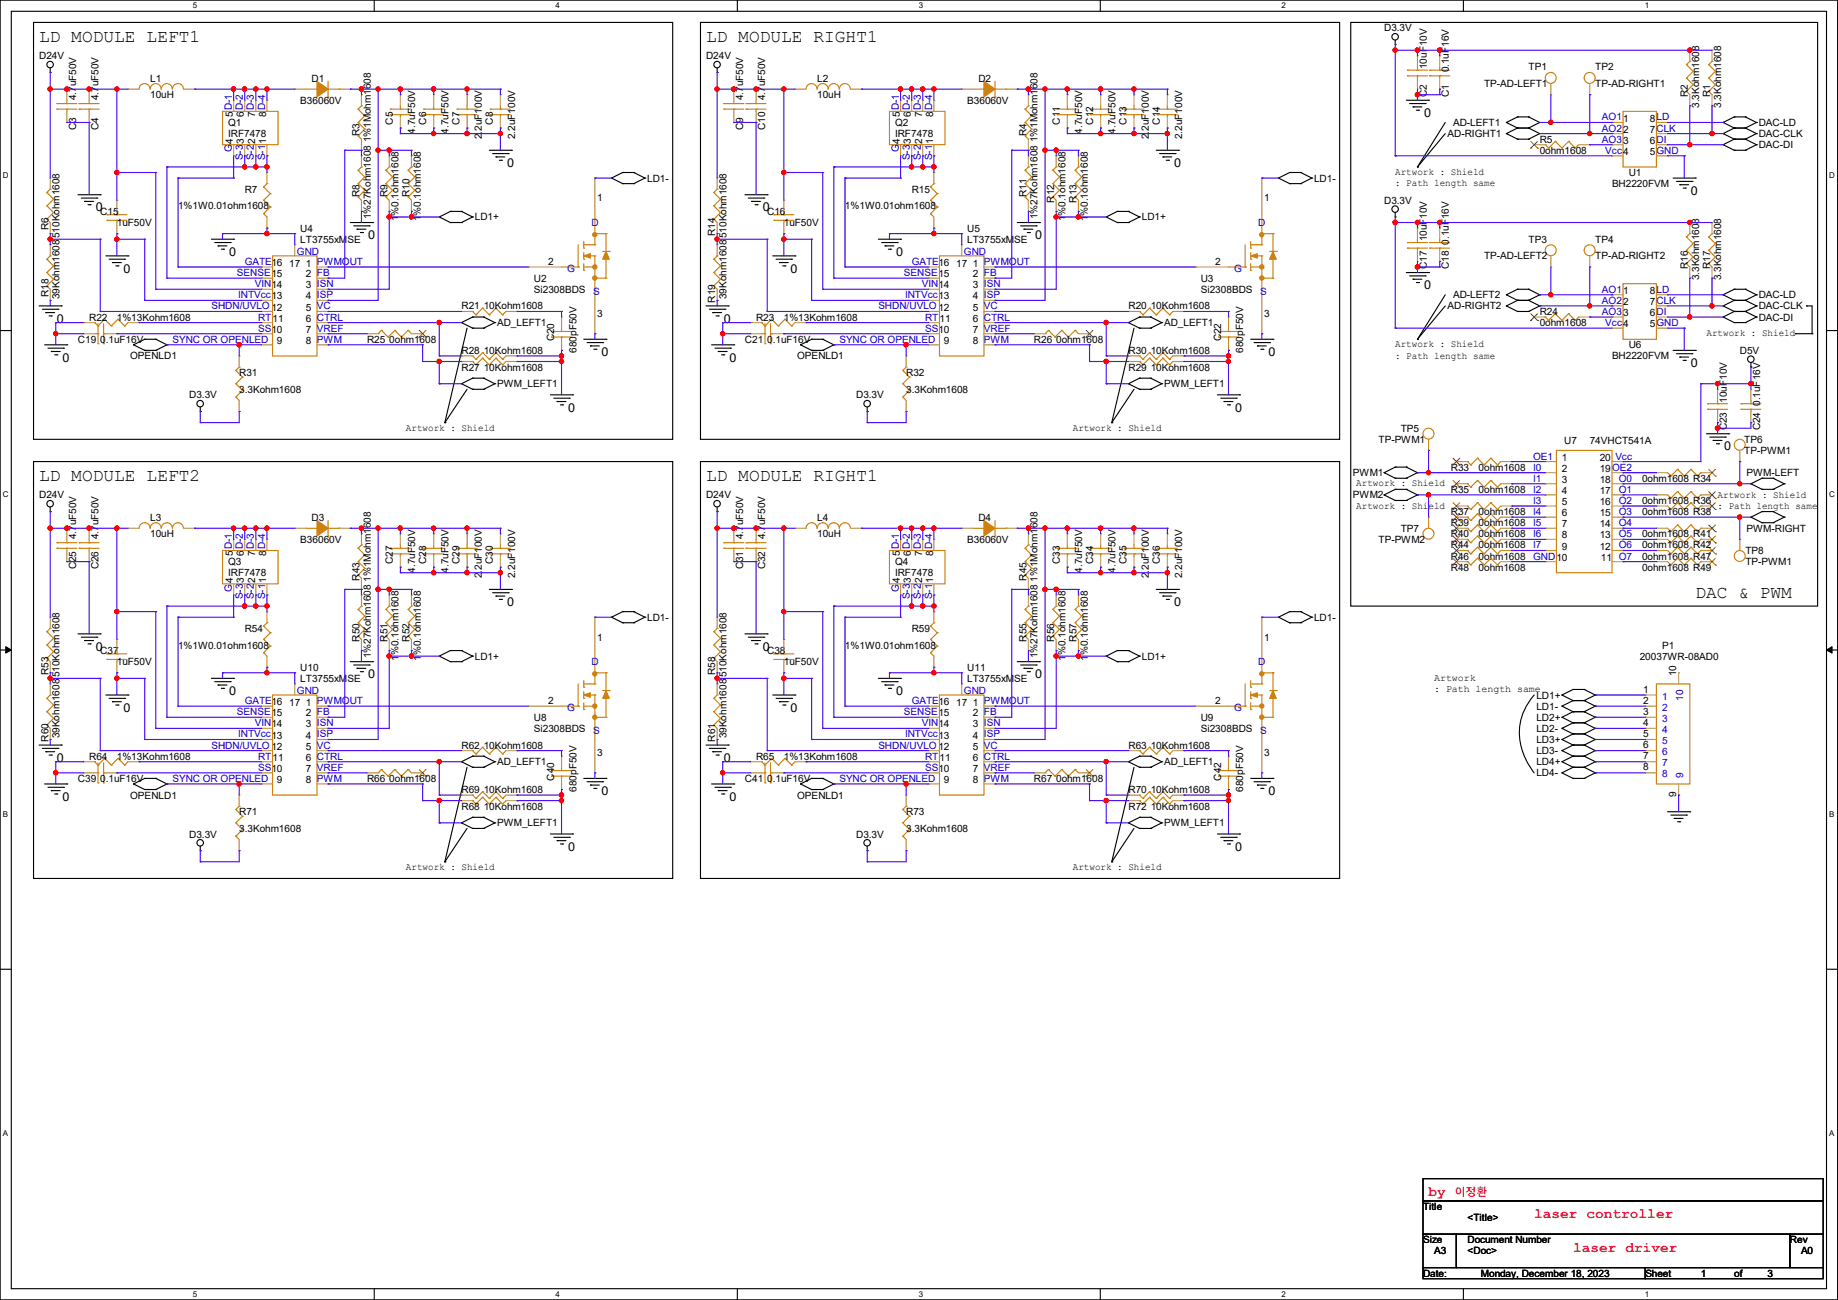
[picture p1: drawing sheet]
<svg xmlns="http://www.w3.org/2000/svg" width="420mm" height="297mm" viewBox="0 0 420 297" stroke-linecap="round" stroke-linejoin="round" font-family="sans-serif">
<defs><g id="words">
<g font-size="4.1">
<text x="8.9" y="9.7">LD MODULE LEFT1</text>
<text x="161.3" y="9.7">LD MODULE RIGHT1</text>
<text x="8.9" y="110">LD MODULE LEFT2</text>
<text x="161.3" y="110">LD MODULE RIGHT1</text>
<text x="387.4" y="136.7">DAC &amp; PWM</text>
</g>
<g font-size="3.3" fill="#ff0080">
<text x="326.4" y="273.3">by</text>
<text x="350.6" y="278.3">laser controller</text>
<text x="359.5" y="286">laser driver</text>
</g>
<g font-size="2.8">
<text x="325.4" y="26.7">0</text>
<text x="115.9" y="38.1">0</text>
<text x="268.3" y="38.1">0</text>
<text x="386.4" y="44.5">0</text>
<text x="21.9" y="48.3">0</text>
<text x="174.3" y="48.3">0</text>
<text x="52.4" y="58.5">0</text>
<text x="84.1" y="54.7">0</text>
<text x="204.8" y="58.5">0</text>
<text x="236.5" y="54.7">0</text>
<text x="28.2" y="62.3">0</text>
<text x="180.6" y="62.3">0</text>
<text x="325.4" y="66.1">0</text>
<text x="13" y="73.7">0</text>
<text x="165.4" y="73.7">0</text>
<text x="14.3" y="82.6">0</text>
<text x="137.5" y="81.3">0</text>
<text x="166.7" y="82.6">0</text>
<text x="289.9" y="81.3">0</text>
<text x="386.4" y="83.9">0</text>
<text x="129.8" y="94">0</text>
<text x="282.2" y="94">0</text>
<text x="394" y="102.9">0</text>
<text x="115.9" y="138.5">0</text>
<text x="268.3" y="138.5">0</text>
<text x="21.9" y="148.6">0</text>
<text x="174.3" y="148.6">0</text>
<text x="84.1" y="155">0</text>
<text x="236.5" y="155">0</text>
<text x="52.4" y="158.8">0</text>
<text x="204.8" y="158.8">0</text>
<text x="28.2" y="162.6">0</text>
<text x="180.6" y="162.6">0</text>
<text x="13" y="174">0</text>
<text x="165.4" y="174">0</text>
<text x="14.3" y="182.9">0</text>
<text x="137.5" y="181.7">0</text>
<text x="166.7" y="182.9">0</text>
<text x="289.9" y="181.7">0</text>
<text x="129.8" y="194.4">0</text>
<text x="282.2" y="194.4">0</text>
</g>
<text font-size="2.5" fill="#ff0080" x="332.4" y="273.2">이정환</text>
<g font-size="2.3">
<text x="316.3" y="7.2">D3.3V</text>
<text x="8.9" y="13.5">D24V</text>
<text x="161.3" y="13.5">D24V</text>
<text x="326" y="15.8" transform="rotate(-90 326 15.8)">10uF10V</text>
<text x="331.1" y="16.5" transform="rotate(-90 331.1 16.5)">0.1uF16V</text>
<text x="349.3" y="16.1">TP1</text>
<text x="364.5" y="16.1">TP2</text>
<text x="17.4" y="22.9" transform="rotate(-90 17.4 22.9)">4.7uF50V</text>
<text x="22.5" y="22.9" transform="rotate(-90 22.5 22.9)">4.7uF50V</text>
<text x="34.3" y="18.6">L1</text>
<text x="34.3" y="22.4">10uH</text>
<text x="68.6" y="23.7">B36060V</text>
<text x="71.2" y="18.6">D1</text>
<text x="169.8" y="22.9" transform="rotate(-90 169.8 22.9)">4.7uF50V</text>
<text x="174.9" y="22.9" transform="rotate(-90 174.9 22.9)">4.7uF50V</text>
<text x="186.7" y="18.6">L2</text>
<text x="186.7" y="22.4">10uH</text>
<text x="221" y="23.7">B36060V</text>
<text x="223.6" y="18.6">D2</text>
<text x="326" y="22.1" transform="rotate(-90 326 22.1)">C2</text>
<text x="331.1" y="22.1" transform="rotate(-90 331.1 22.1)">C1</text>
<text x="339.1" y="19.9">TP-AD-LEFT1</text>
<text x="364.5" y="19.9">TP-AD-RIGHT1</text>
<text x="385.7" y="22.1" transform="rotate(-90 385.7 22.1)">R2</text>
<text x="390.8" y="22.1" transform="rotate(-90 390.8 22.1)">R1</text>
<text x="17.4" y="29.8" transform="rotate(-90 17.4 29.8)">C3</text>
<text x="22.5" y="29.8" transform="rotate(-90 22.5 29.8)">C4</text>
<text x="52.1" y="28.8">Q1</text>
<text x="53.2" y="26.7" transform="rotate(-90 53.2 26.7)">5</text>
<text x="55.8" y="26.7" transform="rotate(-90 55.8 26.7)">6</text>
<text x="58.3" y="26.7" transform="rotate(-90 58.3 26.7)">7</text>
<text x="60.8" y="26.7" transform="rotate(-90 60.8 26.7)">8</text>
<text x="89.8" y="28.5" transform="rotate(-90 89.8 28.5)">C5</text>
<text x="97.4" y="28.5" transform="rotate(-90 97.4 28.5)">C6</text>
<text x="105" y="28.5" transform="rotate(-90 105 28.5)">C7</text>
<text x="112.6" y="28.5" transform="rotate(-90 112.6 28.5)">C8</text>
<text x="169.8" y="29.8" transform="rotate(-90 169.8 29.8)">C9</text>
<text x="174.9" y="29.8" transform="rotate(-90 174.9 29.8)">C10</text>
<text x="204.5" y="28.8">Q2</text>
<text x="205.6" y="26.7" transform="rotate(-90 205.6 26.7)">5</text>
<text x="208.2" y="26.7" transform="rotate(-90 208.2 26.7)">6</text>
<text x="210.7" y="26.7" transform="rotate(-90 210.7 26.7)">7</text>
<text x="213.2" y="26.7" transform="rotate(-90 213.2 26.7)">8</text>
<text x="242.2" y="28.5" transform="rotate(-90 242.2 28.5)">C11</text>
<text x="249.8" y="28.5" transform="rotate(-90 249.8 28.5)">C12</text>
<text x="257.4" y="28.5" transform="rotate(-90 257.4 28.5)">C13</text>
<text x="265" y="28.5" transform="rotate(-90 265 28.5)">C14</text>
<text x="332" y="28.8">AD-LEFT1</text>
<text x="370.9" y="27.8">1</text>
<text x="377" y="27.8">8</text>
<text x="388.2" y="24.7" transform="rotate(-90 388.2 24.7)">3.3Kohm1608</text>
<text x="393.3" y="24.7" transform="rotate(-90 393.3 24.7)">3.3Kohm1608</text>
<text x="401.9" y="28.8">DAC-LD</text>
<text x="52.1" y="31.3">IRF7478</text>
<text x="53.2" y="32.8" transform="rotate(-90 53.2 32.8)">4</text>
<text x="55.8" y="32.8" transform="rotate(-90 55.8 32.8)">3</text>
<text x="58.3" y="32.8" transform="rotate(-90 58.3 32.8)">2</text>
<text x="60.8" y="32.8" transform="rotate(-90 60.8 32.8)">1</text>
<text x="82.2" y="31" transform="rotate(-90 82.2 31)">R3</text>
<text x="84.7" y="32.6" transform="rotate(-90 84.7 32.6)">1%1Mohm1608</text>
<text x="94.9" y="30.5" transform="rotate(-90 94.9 30.5)">4.7uF50V</text>
<text x="102.5" y="30.5" transform="rotate(-90 102.5 30.5)">4.7uF50V</text>
<text x="110.1" y="31.8" transform="rotate(-90 110.1 31.8)">2.2uF100V</text>
<text x="117.7" y="31.8" transform="rotate(-90 117.7 31.8)">2.2uF100V</text>
<text x="204.5" y="31.3">IRF7478</text>
<text x="205.6" y="32.8" transform="rotate(-90 205.6 32.8)">4</text>
<text x="208.2" y="32.8" transform="rotate(-90 208.2 32.8)">3</text>
<text x="210.7" y="32.8" transform="rotate(-90 210.7 32.8)">2</text>
<text x="213.2" y="32.8" transform="rotate(-90 213.2 32.8)">1</text>
<text x="234.6" y="31" transform="rotate(-90 234.6 31)">R4</text>
<text x="237.1" y="32.6" transform="rotate(-90 237.1 32.6)">1%1Mohm1608</text>
<text x="247.3" y="30.5" transform="rotate(-90 247.3 30.5)">4.7uF50V</text>
<text x="254.9" y="30.5" transform="rotate(-90 254.9 30.5)">4.7uF50V</text>
<text x="262.5" y="31.8" transform="rotate(-90 262.5 31.8)">2.2uF100V</text>
<text x="270.1" y="31.8" transform="rotate(-90 270.1 31.8)">2.2uF100V</text>
<text x="330.8" y="31.3">AD-RIGHT1</text>
<text x="351.8" y="32.6">R5</text>
<text x="351.8" y="35.1">0ohm1608</text>
<text x="370.9" y="30.3">2</text>
<text x="370.9" y="32.9">3</text>
<text x="370.9" y="35.4">4</text>
<text x="377" y="30.3">7</text>
<text x="377" y="32.9">6</text>
<text x="377" y="35.4">5</text>
<text x="401.9" y="31.3">DAC-CLK</text>
<text x="401.9" y="33.9">DAC-DI</text>
<text x="147.9" y="41.5">LD1-</text>
<text x="300.3" y="41.5">LD1-</text>
<text x="318.8" y="40">Artwork : Shield</text>
<text x="372.2" y="40.2">U1</text>
<text x="40.7" y="47.8">1%1W0.01ohm1608</text>
<text x="55.9" y="44">R7</text>
<text x="82.2" y="45" transform="rotate(-90 82.2 45)">R8</text>
<text x="88.5" y="45" transform="rotate(-90 88.5 45)">R9</text>
<text x="93.6" y="45" transform="rotate(-90 93.6 45)">R10</text>
<text x="136.5" y="46">1</text>
<text x="193.1" y="47.8">1%1W0.01ohm1608</text>
<text x="208.3" y="44">R15</text>
<text x="234.6" y="45" transform="rotate(-90 234.6 45)">R11</text>
<text x="240.9" y="46.3" transform="rotate(-90 240.9 46.3)">R12</text>
<text x="246" y="46.3" transform="rotate(-90 246 46.3)">R13</text>
<text x="288.9" y="46">1</text>
<text x="316.3" y="46.6">D3.3V</text>
<text x="318.8" y="42.5">: Path length same</text>
<text x="368.3" y="42.8">BH2220FVM</text>
<text x="11" y="52.6" transform="rotate(-90 11 52.6)">R6</text>
<text x="22.9" y="49.1">C15</text>
<text x="26.7" y="51.6">1uF50V</text>
<text x="68.6" y="52.9">U4</text>
<text x="84.7" y="50.1" transform="rotate(-90 84.7 50.1)">1%27Kohm1608</text>
<text x="91.1" y="50.6" transform="rotate(-90 91.1 50.6)">1%0.1ohm1608</text>
<text x="96.1" y="50.6" transform="rotate(-90 96.1 50.6)">1%0.1ohm1608</text>
<text x="108.5" y="50.4">LD1+</text>
<text x="163.4" y="53.9" transform="rotate(-90 163.4 53.9)">R14</text>
<text x="175.3" y="49.1">C16</text>
<text x="179.1" y="51.6">1uF50V</text>
<text x="221" y="52.9">U5</text>
<text x="237.1" y="50.1" transform="rotate(-90 237.1 50.1)">1%27Kohm1608</text>
<text x="243.5" y="50.6" transform="rotate(-90 243.5 50.6)">1%0.1ohm1608</text>
<text x="248.5" y="50.6" transform="rotate(-90 248.5 50.6)">1%0.1ohm1608</text>
<text x="260.9" y="50.4">LD1+</text>
<text x="13.6" y="54.4" transform="rotate(-90 13.6 54.4)">510Kohm1608</text>
<text x="68.6" y="55.5">LT3755xMSE</text>
<text x="166" y="54.4" transform="rotate(-90 166 54.4)">510Kohm1608</text>
<text x="221" y="55.5">LT3755xMSE</text>
<text x="326" y="55.2" transform="rotate(-90 326 55.2)">10uF10V</text>
<text x="339.1" y="59.3">TP-AD-LEFT2</text>
<text x="349.3" y="55.5">TP3</text>
<text x="364.5" y="55.5">TP4</text>
<text x="364.5" y="59.3">TP-AD-RIGHT2</text>
<text x="66.1" y="61">17</text>
<text x="69.9" y="61">1</text>
<text x="69.9" y="63.3">2</text>
<text x="69.9" y="65.9">3</text>
<text x="122" y="64.3">U2</text>
<text x="125.3" y="60.5">2</text>
<text x="218.5" y="61">17</text>
<text x="222.3" y="61">1</text>
<text x="222.3" y="63.3">2</text>
<text x="222.3" y="65.9">3</text>
<text x="274.4" y="64.3">U3</text>
<text x="277.7" y="60.5">2</text>
<text x="326" y="61.5" transform="rotate(-90 326 61.5)">C17</text>
<text x="331.1" y="61.5" transform="rotate(-90 331.1 61.5)">C18 0.1uF16V</text>
<text x="385.7" y="61.5" transform="rotate(-90 385.7 61.5)">R16</text>
<text x="388.2" y="64.1" transform="rotate(-90 388.2 64.1)">3.3Kohm1608</text>
<text x="390.8" y="61.5" transform="rotate(-90 390.8 61.5)">R17</text>
<text x="393.3" y="64.1" transform="rotate(-90 393.3 64.1)">3.3Kohm1608</text>
<text x="11" y="67.9" transform="rotate(-90 11 67.9)">R18</text>
<text x="13.6" y="68.4" transform="rotate(-90 13.6 68.4)">39Kohm1608</text>
<text x="69.9" y="68.4">4</text>
<text x="69.9" y="71">5</text>
<text x="105.5" y="70.7">R21 10Kohm1608</text>
<text x="122" y="66.9">Si2308BDS</text>
<text x="163.4" y="69.1" transform="rotate(-90 163.4 69.1)">R19</text>
<text x="166" y="68.4" transform="rotate(-90 166 68.4)">39Kohm1608</text>
<text x="222.3" y="68.4">4</text>
<text x="222.3" y="71">5</text>
<text x="257.9" y="70.7">R20 10Kohm1608</text>
<text x="274.4" y="66.9">Si2308BDS</text>
<text x="330.8" y="70.7">AD-RIGHT2</text>
<text x="332" y="68.2">AD-LEFT2</text>
<text x="351.8" y="72">R24</text>
<text x="370.9" y="67.1">1</text>
<text x="370.9" y="69.7">2</text>
<text x="377" y="67.1">8</text>
<text x="377" y="69.7">7</text>
<text x="401.9" y="68.2">DAC-LD</text>
<text x="401.9" y="70.7">DAC-CLK</text>
<text x="20.4" y="73.2">R22</text>
<text x="26.7" y="73.2">1%13Kohm1608</text>
<text x="62.3" y="73.5">11</text>
<text x="69.9" y="73.5">6</text>
<text x="69.9" y="76">7</text>
<text x="113.6" y="74.5">AD_LEFT1</text>
<text x="136.5" y="72.5">3</text>
<text x="172.8" y="73.2">R23</text>
<text x="179.1" y="73.2">1%13Kohm1608</text>
<text x="214.7" y="73.5">11</text>
<text x="222.3" y="73.5">6</text>
<text x="222.3" y="76">7</text>
<text x="266" y="74.5">AD_LEFT1</text>
<text x="288.9" y="72.5">3</text>
<text x="351.8" y="74.5">0ohm1608</text>
<text x="370.9" y="72.2">3</text>
<text x="370.9" y="74.8">4</text>
<text x="377" y="72.2">6</text>
<text x="377" y="74.8">5</text>
<text x="389.9" y="76.8">Artwork : Shield</text>
<text x="401.9" y="73.2">DAC-DI</text>
<text x="17.8" y="78.3">C19 0.1uF16V</text>
<text x="29.8" y="82.1">OPENLD1</text>
<text x="63.3" y="78.6">9</text>
<text x="69.9" y="78.6">8</text>
<text x="83.9" y="78.3">R25 0ohm1608</text>
<text x="105.5" y="80.9">R28 10Kohm1608</text>
<text x="126.6" y="78" transform="rotate(-90 126.6 78)">C20</text>
<text x="131.7" y="80.6" transform="rotate(-90 131.7 80.6)">680pF50V</text>
<text x="170.2" y="78.3">C21 0.1uF16V</text>
<text x="182.2" y="82.1">OPENLD1</text>
<text x="215.7" y="78.6">9</text>
<text x="222.3" y="78.6">8</text>
<text x="236.3" y="78.3">R26 0ohm1608</text>
<text x="257.9" y="80.9">R30 10Kohm1608</text>
<text x="279" y="78" transform="rotate(-90 279 78)">C22</text>
<text x="284.1" y="80.6" transform="rotate(-90 284.1 80.6)">680pF50V</text>
<text x="318.8" y="81.9">: Path length same</text>
<text x="318.8" y="79.4">Artwork : Shield</text>
<text x="368.3" y="82.1">BH2220FVM</text>
<text x="372.2" y="79.6">U6</text>
<text x="397.6" y="80.9">D5V</text>
<text x="54.7" y="85.9">R31</text>
<text x="54.7" y="89.7">3.3Kohm1608</text>
<text x="105.5" y="84.7">R27 10Kohm1608</text>
<text x="113.6" y="88.5">PWM_LEFT1</text>
<text x="207.1" y="85.9">R32</text>
<text x="207.1" y="89.7">3.3Kohm1608</text>
<text x="257.9" y="84.7">R29 10Kohm1608</text>
<text x="266" y="88.5">PWM_LEFT1</text>
<text x="43.2" y="91">D3.3V</text>
<text x="195.6" y="91">D3.3V</text>
<text x="394.6" y="92" transform="rotate(-90 394.6 92)">10uF10V</text>
<text x="92.8" y="98.4">Artwork : Shield</text>
<text x="245.2" y="98.4">Artwork : Shield</text>
<text x="315" y="101.2">TP-PWM1</text>
<text x="320.1" y="98.6">TP5</text>
<text x="357.4" y="101.4">U7</text>
<text x="363.3" y="101.4">74VHCT541A</text>
<text x="394.6" y="98.3" transform="rotate(-90 394.6 98.3)">C23</text>
<text x="398.6" y="101.2">TP6</text>
<text x="402.2" y="98.3" transform="rotate(-90 402.2 98.3)">C24 0.1uF16V</text>
<text x="331.5" y="107.5">R33</text>
<text x="337.9" y="107.5">0ohm1608</text>
<text x="356.9" y="105.2">1</text>
<text x="356.9" y="107.8">2</text>
<text x="365.6" y="105.2">20</text>
<text x="365.6" y="107.8">19</text>
<text x="398.6" y="103.7">TP-PWM1</text>
<text x="8.9" y="113.9">D24V</text>
<text x="161.3" y="113.9">D24V</text>
<text x="309.2" y="108.8">PWM1</text>
<text x="309.2" y="113.9">PWM2</text>
<text x="309.9" y="111.1">Artwork : Shield</text>
<text x="331.5" y="112.6">R35</text>
<text x="337.9" y="112.6">0ohm1608</text>
<text x="356.9" y="110.3">3</text>
<text x="356.9" y="112.9">4</text>
<text x="365.6" y="110.3">18</text>
<text x="365.6" y="112.9">17</text>
<text x="375.2" y="110.1">0ohm1608 R34</text>
<text x="392.5" y="113.7">Artwork : Shield</text>
<text x="399.1" y="108.8">PWM-LEFT</text>
<text x="34.3" y="119">L3</text>
<text x="71.2" y="119">D3</text>
<text x="186.7" y="119">L4</text>
<text x="223.6" y="119">D4</text>
<text x="309.9" y="116.2">Artwork : Shield</text>
<text x="331.5" y="117.7">R37</text>
<text x="337.9" y="117.7">0ohm1608</text>
<text x="356.9" y="115.4">5</text>
<text x="356.9" y="117.9">6</text>
<text x="365.6" y="115.4">16</text>
<text x="365.6" y="117.9">15</text>
<text x="375.2" y="115.1">0ohm1608 R36</text>
<text x="375.2" y="117.7">0ohm1608 R38</text>
<text x="392.5" y="116.2">: Path length same</text>
<text x="17.4" y="123.2" transform="rotate(-90 17.4 123.2)">4.7uF50V</text>
<text x="22.5" y="123.2" transform="rotate(-90 22.5 123.2)">4.7uF50V</text>
<text x="34.3" y="122.8">10uH</text>
<text x="68.6" y="124">B36060V</text>
<text x="169.8" y="123.2" transform="rotate(-90 169.8 123.2)">4.7uF50V</text>
<text x="174.9" y="123.2" transform="rotate(-90 174.9 123.2)">4.7uF50V</text>
<text x="186.7" y="122.8">10uH</text>
<text x="221" y="124">B36060V</text>
<text x="315" y="124">TP-PWM2</text>
<text x="320.1" y="121.5">TP7</text>
<text x="331.5" y="125.3">R44</text>
<text x="331.5" y="122.8">R40</text>
<text x="331.5" y="120.2">R39</text>
<text x="337.9" y="125.3">0ohm1608</text>
<text x="337.9" y="122.8">0ohm1608</text>
<text x="337.9" y="120.2">0ohm1608</text>
<text x="356.9" y="120.5">7</text>
<text x="356.9" y="123">8</text>
<text x="356.9" y="125.6">9</text>
<text x="365.6" y="120.5">14</text>
<text x="365.6" y="123">13</text>
<text x="365.6" y="125.6">12</text>
<text x="375.2" y="125.3">0ohm1608 R42</text>
<text x="375.2" y="122.8">0ohm1608 R41</text>
<text x="399.1" y="121.5">PWM-RIGHT</text>
<text x="17.4" y="130.1" transform="rotate(-90 17.4 130.1)">C25</text>
<text x="22.5" y="130.1" transform="rotate(-90 22.5 130.1)">C26</text>
<text x="52.1" y="129.1">Q3</text>
<text x="52.1" y="131.7">IRF7478</text>
<text x="53.2" y="127" transform="rotate(-90 53.2 127)">5</text>
<text x="55.8" y="127" transform="rotate(-90 55.8 127)">6</text>
<text x="58.3" y="127" transform="rotate(-90 58.3 127)">7</text>
<text x="60.8" y="127" transform="rotate(-90 60.8 127)">8</text>
<text x="89.8" y="128.8" transform="rotate(-90 89.8 128.8)">C27</text>
<text x="94.9" y="130.9" transform="rotate(-90 94.9 130.9)">4.7uF50V</text>
<text x="97.4" y="128.8" transform="rotate(-90 97.4 128.8)">C28</text>
<text x="102.5" y="130.9" transform="rotate(-90 102.5 130.9)">4.7uF50V</text>
<text x="105" y="128.8" transform="rotate(-90 105 128.8)">C29</text>
<text x="112.6" y="128.8" transform="rotate(-90 112.6 128.8)">C30</text>
<text x="169.8" y="130.1" transform="rotate(-90 169.8 130.1)">C31</text>
<text x="174.9" y="130.1" transform="rotate(-90 174.9 130.1)">C32</text>
<text x="204.5" y="129.1">Q4</text>
<text x="204.5" y="131.7">IRF7478</text>
<text x="205.6" y="127" transform="rotate(-90 205.6 127)">5</text>
<text x="208.2" y="127" transform="rotate(-90 208.2 127)">6</text>
<text x="210.7" y="127" transform="rotate(-90 210.7 127)">7</text>
<text x="213.2" y="127" transform="rotate(-90 213.2 127)">8</text>
<text x="242.2" y="128.8" transform="rotate(-90 242.2 128.8)">C33</text>
<text x="247.3" y="130.9" transform="rotate(-90 247.3 130.9)">4.7uF50V</text>
<text x="249.8" y="128.8" transform="rotate(-90 249.8 128.8)">C34</text>
<text x="254.9" y="130.9" transform="rotate(-90 254.9 130.9)">4.7uF50V</text>
<text x="257.4" y="128.8" transform="rotate(-90 257.4 128.8)">C35</text>
<text x="265" y="128.8" transform="rotate(-90 265 128.8)">C36</text>
<text x="331.5" y="127.8">R46</text>
<text x="331.5" y="130.4">R48</text>
<text x="337.9" y="127.8">0ohm1608</text>
<text x="337.9" y="130.4">0ohm1608</text>
<text x="355.6" y="128.1">10</text>
<text x="365.8" y="128.1">11</text>
<text x="375.2" y="127.8">0ohm1608 R47</text>
<text x="375.2" y="130.4">0ohm1608 R49</text>
<text x="398.8" y="126.6">TP8</text>
<text x="398.8" y="129.1">TP-PWM1</text>
<text x="53.2" y="133.1" transform="rotate(-90 53.2 133.1)">4</text>
<text x="55.8" y="133.1" transform="rotate(-90 55.8 133.1)">3</text>
<text x="58.3" y="133.1" transform="rotate(-90 58.3 133.1)">2</text>
<text x="60.8" y="133.1" transform="rotate(-90 60.8 133.1)">1</text>
<text x="82.2" y="132.6" transform="rotate(-90 82.2 132.6)">R43</text>
<text x="84.7" y="132.9" transform="rotate(-90 84.7 132.9)">1%1Mohm1608</text>
<text x="110.1" y="132.1" transform="rotate(-90 110.1 132.1)">2.2uF100V</text>
<text x="117.7" y="132.1" transform="rotate(-90 117.7 132.1)">2.2uF100V</text>
<text x="205.6" y="133.1" transform="rotate(-90 205.6 133.1)">4</text>
<text x="208.2" y="133.1" transform="rotate(-90 208.2 133.1)">3</text>
<text x="210.7" y="133.1" transform="rotate(-90 210.7 133.1)">2</text>
<text x="213.2" y="133.1" transform="rotate(-90 213.2 133.1)">1</text>
<text x="234.6" y="132.6" transform="rotate(-90 234.6 132.6)">R45</text>
<text x="237.1" y="132.9" transform="rotate(-90 237.1 132.9)">1%1Mohm1608</text>
<text x="262.5" y="132.1" transform="rotate(-90 262.5 132.1)">2.2uF100V</text>
<text x="270.1" y="132.1" transform="rotate(-90 270.1 132.1)">2.2uF100V</text>
<text x="147.9" y="141.8">LD1-</text>
<text x="300.3" y="141.8">LD1-</text>
<text x="22.9" y="149.4">C37</text>
<text x="40.7" y="148.2">1%1W0.01ohm1608</text>
<text x="55.9" y="144.4">R54</text>
<text x="82.2" y="146.6" transform="rotate(-90 82.2 146.6)">R50</text>
<text x="88.5" y="146.6" transform="rotate(-90 88.5 146.6)">R51</text>
<text x="93.6" y="146.6" transform="rotate(-90 93.6 146.6)">R52</text>
<text x="136.5" y="146.3">1</text>
<text x="175.3" y="149.4">C38</text>
<text x="193.1" y="148.2">1%1W0.01ohm1608</text>
<text x="208.3" y="144.4">R59</text>
<text x="234.6" y="146.6" transform="rotate(-90 234.6 146.6)">R55</text>
<text x="240.9" y="146.6" transform="rotate(-90 240.9 146.6)">R56</text>
<text x="246" y="146.6" transform="rotate(-90 246 146.6)">R57</text>
<text x="288.9" y="146.3">1</text>
<text x="379.8" y="148.2">P1</text>
<text x="11" y="154.2" transform="rotate(-90 11 154.2)">R53</text>
<text x="13.6" y="154.7" transform="rotate(-90 13.6 154.7)">510Kohm1608</text>
<text x="26.7" y="152">1uF50V</text>
<text x="68.6" y="153.2">U10</text>
<text x="68.6" y="155.8">LT3755xMSE</text>
<text x="84.7" y="150.4" transform="rotate(-90 84.7 150.4)">1%27Kohm1608</text>
<text x="91.1" y="150.9" transform="rotate(-90 91.1 150.9)">1%0.1ohm1608</text>
<text x="96.1" y="150.9" transform="rotate(-90 96.1 150.9)">1%0.1ohm1608</text>
<text x="108.5" y="150.7">LD1+</text>
<text x="163.4" y="154.2" transform="rotate(-90 163.4 154.2)">R58</text>
<text x="166" y="154.7" transform="rotate(-90 166 154.7)">510Kohm1608</text>
<text x="179.1" y="152">1uF50V</text>
<text x="221" y="153.2">U11</text>
<text x="221" y="155.8">LT3755xMSE</text>
<text x="237.1" y="150.4" transform="rotate(-90 237.1 150.4)">1%27Kohm1608</text>
<text x="243.5" y="150.9" transform="rotate(-90 243.5 150.9)">1%0.1ohm1608</text>
<text x="248.5" y="150.9" transform="rotate(-90 248.5 150.9)">1%0.1ohm1608</text>
<text x="260.9" y="150.7">LD1+</text>
<text x="327.7" y="155.6">Artwork</text>
<text x="374.7" y="150.7">20037WR-08AD0</text>
<text x="383" y="154.5" transform="rotate(-90 383 154.5)">10</text>
<text x="66.1" y="161.4">17</text>
<text x="69.9" y="161.4">1</text>
<text x="125.3" y="160.8">2</text>
<text x="218.5" y="161.4">17</text>
<text x="222.3" y="161.4">1</text>
<text x="277.7" y="160.8">2</text>
<text x="327.7" y="158.1">: Path length same</text>
<text x="351.1" y="159.6">LD1+</text>
<text x="375.5" y="158.2">1</text>
<text x="375.5" y="160.8">2</text>
<text x="69.9" y="163.7">2</text>
<text x="69.9" y="166.2">3</text>
<text x="122" y="164.7">U8</text>
<text x="122" y="167.2">Si2308BDS</text>
<text x="222.3" y="163.7">2</text>
<text x="222.3" y="166.2">3</text>
<text x="274.4" y="164.7">U9</text>
<text x="274.4" y="167.2">Si2308BDS</text>
<text x="351.1" y="162.1">LD1-</text>
<text x="351.1" y="164.7">LD2+</text>
<text x="351.1" y="167.2">LD2-</text>
<text x="375.5" y="163.3">3</text>
<text x="375.5" y="165.9">4</text>
<text x="11" y="169.5" transform="rotate(-90 11 169.5)">R60</text>
<text x="13.6" y="168.7" transform="rotate(-90 13.6 168.7)">39Kohm1608</text>
<text x="20.4" y="173.6">R64</text>
<text x="26.7" y="173.6">1%13Kohm1608</text>
<text x="62.3" y="173.8">11</text>
<text x="69.9" y="168.7">4</text>
<text x="69.9" y="171.3">5</text>
<text x="69.9" y="173.8">6</text>
<text x="105.5" y="171">R62 10Kohm1608</text>
<text x="136.5" y="172.8">3</text>
<text x="163.4" y="169.5" transform="rotate(-90 163.4 169.5)">R61</text>
<text x="166" y="168.7" transform="rotate(-90 166 168.7)">39Kohm1608</text>
<text x="172.8" y="173.6">R65</text>
<text x="179.1" y="173.6">1%13Kohm1608</text>
<text x="214.7" y="173.8">11</text>
<text x="222.3" y="168.7">4</text>
<text x="222.3" y="171.3">5</text>
<text x="222.3" y="173.8">6</text>
<text x="257.9" y="171">R63 10Kohm1608</text>
<text x="288.9" y="172.8">3</text>
<text x="351.1" y="169.8">LD3+</text>
<text x="351.1" y="172.3">LD3-</text>
<text x="375.5" y="168.4">5</text>
<text x="375.5" y="170.9">6</text>
<text x="375.5" y="173.5">7</text>
<text x="17.8" y="178.6">C39 0.1uF16V</text>
<text x="63.3" y="178.9">9</text>
<text x="69.9" y="176.4">7</text>
<text x="69.9" y="178.9">8</text>
<text x="83.9" y="178.6">R66 0ohm1608</text>
<text x="113.6" y="174.8">AD_LEFT1</text>
<text x="126.6" y="178.4" transform="rotate(-90 126.6 178.4)">C40</text>
<text x="170.2" y="178.6">C41 0.1uF16V</text>
<text x="215.7" y="178.9">9</text>
<text x="222.3" y="176.4">7</text>
<text x="222.3" y="178.9">8</text>
<text x="236.3" y="178.6">R67 0ohm1608</text>
<text x="266" y="174.8">AD_LEFT1</text>
<text x="279" y="178.4" transform="rotate(-90 279 178.4)">C42</text>
<text x="351.1" y="174.8">LD4+</text>
<text x="351.1" y="177.4">LD4-</text>
<text x="375.5" y="176">8</text>
<text x="29.8" y="182.5">OPENLD1</text>
<text x="105.5" y="185">R68 10Kohm1608</text>
<text x="105.5" y="181.2">R69 10Kohm1608</text>
<text x="131.7" y="180.9" transform="rotate(-90 131.7 180.9)">680pF50V</text>
<text x="182.2" y="182.5">OPENLD1</text>
<text x="257.9" y="185">R72 10Kohm1608</text>
<text x="257.9" y="181.2">R70 10Kohm1608</text>
<text x="284.1" y="180.9" transform="rotate(-90 284.1 180.9)">680pF50V</text>
<text x="383" y="182.2" transform="rotate(-90 383 182.2)">9</text>
<text x="43.2" y="191.3">D3.3V</text>
<text x="54.7" y="186.3">R71</text>
<text x="54.7" y="190.1">3.3Kohm1608</text>
<text x="113.6" y="188.8">PWM_LEFT1</text>
<text x="195.6" y="191.3">D3.3V</text>
<text x="207.1" y="186.3">R73</text>
<text x="207.1" y="190.1">3.3Kohm1608</text>
<text x="266" y="188.8">PWM_LEFT1</text>
<text x="92.8" y="198.8">Artwork : Shield</text>
<text x="245.2" y="198.8">Artwork : Shield</text>
<text x="325.2" y="276.4">Title</text>
<text x="335.3" y="279">&lt;Title&gt;</text>
<text x="325.2" y="284.1">Size</text>
<text x="327.7" y="286.6">A3</text>
<text x="335.3" y="284.1">Document Number</text>
<text x="335.3" y="286.6">&lt;Doc&gt;</text>
<text x="409" y="284.1">Rev</text>
<text x="411.5" y="286.6">A0</text>
<text x="325.2" y="291.7">Date:</text>
<text x="338.4" y="291.7">Monday, December 18, 2023</text>
<text x="376" y="291.7">Sheet</text>
<text x="388.7" y="291.7">1</text>
<text x="396.3" y="291.7">of</text>
<text x="403.9" y="291.7">3</text>
</g>
<g font-size="2.3" fill="#00c">
<text x="53" y="25.2" transform="rotate(-90 53 25.2)">D-1</text>
<text x="55.5" y="25.2" transform="rotate(-90 55.5 25.2)">D-2</text>
<text x="58" y="25.2" transform="rotate(-90 58 25.2)">D-3</text>
<text x="60.6" y="25.2" transform="rotate(-90 60.6 25.2)">D-4</text>
<text x="205.4" y="25.2" transform="rotate(-90 205.4 25.2)">D-1</text>
<text x="207.9" y="25.2" transform="rotate(-90 207.9 25.2)">D-2</text>
<text x="210.4" y="25.2" transform="rotate(-90 210.4 25.2)">D-3</text>
<text x="213" y="25.2" transform="rotate(-90 213 25.2)">D-4</text>
<text x="366.1" y="27.5">AO1</text>
<text x="378.5" y="27.5">LD</text>
<text x="53" y="34.8" transform="rotate(-90 53 34.8)">G</text>
<text x="205.4" y="34.8" transform="rotate(-90 205.4 34.8)">G</text>
<text x="366.1" y="30.1">AO2</text>
<text x="366.1" y="32.6">AO3</text>
<text x="366.8" y="35.1">Vcc</text>
<text x="378.5" y="30.1">CLK</text>
<text x="378.5" y="32.6">DI</text>
<text x="378.5" y="35.1">GND</text>
<text x="55.5" y="36.6" transform="rotate(-90 55.5 36.6)">S-3</text>
<text x="58" y="36.6" transform="rotate(-90 58 36.6)">S-2</text>
<text x="60.6" y="36.6" transform="rotate(-90 60.6 36.6)">S-1</text>
<text x="207.9" y="36.6" transform="rotate(-90 207.9 36.6)">S-3</text>
<text x="210.4" y="36.6" transform="rotate(-90 210.4 36.6)">S-2</text>
<text x="213" y="36.6" transform="rotate(-90 213 36.6)">S-1</text>
<text x="135.1" y="51.6">D</text>
<text x="287.5" y="51.6">D</text>
<text x="67.9" y="58.3">GND</text>
<text x="220.3" y="58.3">GND</text>
<text x="54.1" y="63.1">SENSE15</text>
<text x="55.9" y="60.5">GATE16</text>
<text x="58.2" y="65.6">VIN14</text>
<text x="72.4" y="60.5">PWMOUT</text>
<text x="72.4" y="63.1">FB</text>
<text x="72.4" y="65.6">ISN</text>
<text x="129.6" y="62.1">G</text>
<text x="206.5" y="63.1">SENSE15</text>
<text x="208.3" y="60.5">GATE16</text>
<text x="210.6" y="65.6">VIN14</text>
<text x="224.8" y="60.5">PWMOUT</text>
<text x="224.8" y="63.1">FB</text>
<text x="224.8" y="65.6">ISN</text>
<text x="282" y="62.1">G</text>
<text x="48.3" y="70.7">SHDN/UVLO12</text>
<text x="54.4" y="68.2">INTVcc13</text>
<text x="72.4" y="68.2">ISP</text>
<text x="72.4" y="70.7">VC</text>
<text x="135.6" y="67.3">S</text>
<text x="200.7" y="70.7">SHDN/UVLO12</text>
<text x="206.8" y="68.2">INTVcc13</text>
<text x="224.8" y="68.2">ISP</text>
<text x="224.8" y="70.7">VC</text>
<text x="288" y="67.3">S</text>
<text x="366.1" y="66.9">AO1</text>
<text x="366.1" y="69.4">AO2</text>
<text x="366.1" y="72">AO3</text>
<text x="378.5" y="66.9">LD</text>
<text x="378.5" y="69.4">CLK</text>
<text x="378.5" y="72">DI</text>
<text x="59" y="73.2">RT</text>
<text x="59" y="75.8">SS10</text>
<text x="72.4" y="73.2">CTRL</text>
<text x="72.4" y="75.8">VREF</text>
<text x="211.4" y="73.2">RT</text>
<text x="211.4" y="75.8">SS10</text>
<text x="224.8" y="73.2">CTRL</text>
<text x="224.8" y="75.8">VREF</text>
<text x="366.8" y="74.5">Vcc</text>
<text x="378.5" y="74.5">GND</text>
<text x="39.4" y="78.3">SYNC OR OPENLED</text>
<text x="72.4" y="78.3">PWM</text>
<text x="191.8" y="78.3">SYNC OR OPENLED</text>
<text x="224.8" y="78.3">PWM</text>
<text x="350.3" y="105">OE1</text>
<text x="350.3" y="107.5">I0</text>
<text x="368.3" y="107.5">OE2</text>
<text x="369.1" y="105">Vcc</text>
<text x="350.3" y="110.1">I1</text>
<text x="350.3" y="112.6">I2</text>
<text x="369.9" y="110.1">O0</text>
<text x="369.9" y="112.6">O1</text>
<text x="350.3" y="115.1">I3</text>
<text x="350.3" y="117.7">I4</text>
<text x="369.9" y="115.1">O2</text>
<text x="369.9" y="117.7">O3</text>
<text x="53" y="125.5" transform="rotate(-90 53 125.5)">D-1</text>
<text x="55.5" y="125.5" transform="rotate(-90 55.5 125.5)">D-2</text>
<text x="58" y="125.5" transform="rotate(-90 58 125.5)">D-3</text>
<text x="60.6" y="125.5" transform="rotate(-90 60.6 125.5)">D-4</text>
<text x="205.4" y="125.5" transform="rotate(-90 205.4 125.5)">D-1</text>
<text x="207.9" y="125.5" transform="rotate(-90 207.9 125.5)">D-2</text>
<text x="210.4" y="125.5" transform="rotate(-90 210.4 125.5)">D-3</text>
<text x="213" y="125.5" transform="rotate(-90 213 125.5)">D-4</text>
<text x="350.3" y="120.2">I5</text>
<text x="350.3" y="122.8">I6</text>
<text x="350.3" y="125.3">I7</text>
<text x="369.9" y="120.2">O4</text>
<text x="369.9" y="122.8">O5</text>
<text x="369.9" y="125.3">O6</text>
<text x="350.3" y="127.8">GND</text>
<text x="369.9" y="127.8">O7</text>
<text x="53" y="135.2" transform="rotate(-90 53 135.2)">G</text>
<text x="55.5" y="137" transform="rotate(-90 55.5 137)">S-3</text>
<text x="58" y="137" transform="rotate(-90 58 137)">S-2</text>
<text x="60.6" y="137" transform="rotate(-90 60.6 137)">S-1</text>
<text x="205.4" y="135.2" transform="rotate(-90 205.4 135.2)">G</text>
<text x="207.9" y="137" transform="rotate(-90 207.9 137)">S-3</text>
<text x="210.4" y="137" transform="rotate(-90 210.4 137)">S-2</text>
<text x="213" y="137" transform="rotate(-90 213 137)">S-1</text>
<text x="135.1" y="152">D</text>
<text x="287.5" y="152">D</text>
<text x="55.9" y="160.9">GATE16</text>
<text x="67.9" y="158.6">GND</text>
<text x="72.4" y="160.9">PWMOUT</text>
<text x="208.3" y="160.9">GATE16</text>
<text x="220.3" y="158.6">GND</text>
<text x="224.8" y="160.9">PWMOUT</text>
<text x="379.8" y="159.8">1</text>
<text x="384.6" y="160.1" transform="rotate(-90 384.6 160.1)">10</text>
<text x="54.1" y="163.4">SENSE15</text>
<text x="58.2" y="165.9">VIN14</text>
<text x="72.4" y="163.4">FB</text>
<text x="72.4" y="165.9">ISN</text>
<text x="129.6" y="162.4">G</text>
<text x="135.6" y="167.6">S</text>
<text x="206.5" y="163.4">SENSE15</text>
<text x="210.6" y="165.9">VIN14</text>
<text x="224.8" y="163.4">FB</text>
<text x="224.8" y="165.9">ISN</text>
<text x="282" y="162.4">G</text>
<text x="288" y="167.6">S</text>
<text x="379.8" y="162.4">2</text>
<text x="379.8" y="164.9">3</text>
<text x="379.8" y="167.5">4</text>
<text x="48.3" y="171">SHDN/UVLO12</text>
<text x="54.4" y="168.5">INTVcc13</text>
<text x="59" y="173.6">RT</text>
<text x="72.4" y="168.5">ISP</text>
<text x="72.4" y="171">VC</text>
<text x="72.4" y="173.6">CTRL</text>
<text x="200.7" y="171">SHDN/UVLO12</text>
<text x="206.8" y="168.5">INTVcc13</text>
<text x="211.4" y="173.6">RT</text>
<text x="224.8" y="168.5">ISP</text>
<text x="224.8" y="171">VC</text>
<text x="224.8" y="173.6">CTRL</text>
<text x="379.8" y="170">5</text>
<text x="379.8" y="172.5">6</text>
<text x="39.4" y="178.6">SYNC OR OPENLED</text>
<text x="59" y="176.1">SS10</text>
<text x="72.4" y="176.1">VREF</text>
<text x="72.4" y="178.6">PWM</text>
<text x="191.8" y="178.6">SYNC OR OPENLED</text>
<text x="211.4" y="176.1">SS10</text>
<text x="224.8" y="176.1">VREF</text>
<text x="224.8" y="178.6">PWM</text>
<text x="379.8" y="175.1">7</text>
<text x="379.8" y="177.6">8</text>
<text x="384.6" y="177.8" transform="rotate(-90 384.6 177.8)">9</text>
</g>
<g font-size="1.8">
<text x="44" y="1.9">5</text>
<text x="127" y="1.9">4</text>
<text x="209.9" y="1.9">3</text>
<text x="292.9" y="1.9">2</text>
<text x="375.8" y="1.9">1</text>
<text x=".7" y="40.6">D</text>
<text x="418" y="40.6">D</text>
<text x=".7" y="113.6">C</text>
<text x="418" y="113.6">C</text>
<text x=".7" y="186.6">B</text>
<text x="418" y="186.6">B</text>
<text x=".7" y="259.5">A</text>
<text x="418" y="259.5">A</text>
<text x="44" y="296.3">5</text>
<text x="127" y="296.3">4</text>
<text x="209.9" y="296.3">3</text>
<text x="292.9" y="296.3">2</text>
<text x="375.8" y="296.3">1</text>
</g>
</g></defs>
<path d="M0 0h419.9v297h-419.9zM2.6 2.6h414.8v291.8h-414.8z" fill="none" stroke="#000" stroke-width=".25"/>
<g fill="#fff">
<path d="M44 .3h1v2h-1z"/>
<path d="M44 294.7h1v2h-1z"/>
</g>
<path d="M85.5 0v2.6M85.5 294.4v2.6" fill="none" stroke="#000" stroke-width=".25"/>
<g fill="#fff">
<path d="M127 .3h.9v2h-.9z"/>
<path d="M127 294.7h.9v2h-.9z"/>
</g>
<path d="M168.5 0v2.6M168.5 294.4v2.6" fill="none" stroke="#000" stroke-width=".25"/>
<g fill="#fff">
<path d="M209.9 .3h1v2h-1z"/>
<path d="M209.9 294.7h1v2h-1z"/>
</g>
<path d="M251.4 0v2.6M251.4 294.4v2.6" fill="none" stroke="#000" stroke-width=".25"/>
<g fill="#fff">
<path d="M292.9 .3h.9v2h-.9z"/>
<path d="M292.9 294.7h.9v2h-.9z"/>
</g>
<path d="M334.4 0v2.6M334.4 294.4v2.6" fill="none" stroke="#000" stroke-width=".25"/>
<g fill="#fff">
<path d="M375.8 .3h1v2h-1z"/>
<path d="M375.8 294.7h1v2h-1z"/>
<path d="M.7 39h1.2v2h-1.2z"/>
<path d="M418 39h1.3v2h-1.3z"/>
<path d="M.7 112h1.2v2h-1.2z"/>
<path d="M418 112h1.3v2h-1.3z"/>
</g>
<path d="M0 75.5h2.6M417.4 75.5h2.5" fill="none" stroke="#000" stroke-width=".25"/>
<g fill="#fff">
<path d="M.7 185h1.2v1.9h-1.2z"/>
<path d="M418 185h1.2v1.9h-1.2z"/>
</g>
<path d="M0 148.5h2.6M417.4 148.5h2.5" fill="none" stroke="#000" stroke-width=".25"/>
<path d="M1.3 147.7l1.3 .8-1.3 .7zM417.4 148.5l1.2-.8v1.5z" fill="#000" stroke="#000" stroke-width=".23"/>
<g fill="#fff">
<path d="M.7 257.9h1.2v2h-1.2z"/>
<path d="M418 257.9h1.2v2h-1.2z"/>
</g>
<g fill="none" stroke="#000" stroke-width=".25">
<path d="M7.7 5.1h146v95.3h-146zM11.5 16.6h.1M11.5 15.5v1.1M160.1 5.1h146v95.3h-146zM163.9 16.6h.1M163.9 15.5v1.1M308.7 5.1h106.6v133.4h-106.6zM318.8 10.2h.1M318.8 9.2v1M111.8 34.3h5.1M112.6 35.1h3.5M113.3 35.9h.1"/>
<path d="M113.3 35.9h2.1M114.1 36.6h.5M114.6 36.6h.1M116.1 35.1h.1M116.9 34.3h.1M142.3 39.4h.1M142.3 39.4l-2.6 1.3M142.3 39.4h2.5M144.8 39.4h.1M144.8 39.4l2.6 1.3M264.2 34.3h5.1M265 35.1h3.5"/>
<path d="M265.7 35.9h.1M265.7 35.9h2.1M266.5 36.6h.5M267 36.6h.1M268.5 35.1h.1M269.3 34.3h.1M294.7 39.4h.1M294.7 39.4h2.5M294.7 39.4l-2.6 1.3M297.2 39.4h.1M297.2 39.4l2.6 1.3M321.4 22.9h5"/>
<path d="M322.1 23.7h3.6M322.9 24.4h.1M322.9 24.4h2M323.6 25.2h.5M323.9 38.1h.1M324.1 25.2h.1M325.7 23.7h.1M326.4 22.9h.1M330.2 28l-6.3 10.1M330.2 30.5l-6.3 7.6M344.2 30.5h.1M344.2 28h.1"/>
<path d="M344.2 30.5l2.6 1.3M344.2 28l2.6 1.3M346.8 29.3h.1M346.8 31.8h.1M346.8 26.7h.1M346.8 26.7h2.5M346.8 29.3h2.5M346.8 31.8h2.5M346.8 29.3l-2.6 1.2M346.8 26.7l-2.6 1.3M349.3 29.3h.1M349.3 31.8h.1"/>
<path d="M349.3 26.7h.1M349.3 29.3l2.5 1.2M349.3 26.7l2.5 1.3M351.8 30.5h.1M351.8 28h.1M351.8 30.5l-2.5 1.3M351.8 28l-2.5 1.3M393.7 28h.1M393.7 30.5h.1M393.7 33.1h.1M393.7 28l2.6 1.3M393.7 30.5l2.6 1.3"/>
<path d="M393.7 33.1l2.6 1.2M396.3 26.7h.1M396.3 29.3h.1M396.3 31.8h.1M396.3 34.3h.1M396.3 26.7l-2.6 1.3M396.3 26.7h2.5M396.3 29.3h2.5M396.3 29.3l-2.6 1.2M396.3 31.8h2.5M396.3 31.8l-2.6 1.3M396.3 34.3h2.5"/>
<path d="M398.8 26.7h.1M398.8 29.3h.1M398.8 31.8h.1M398.8 34.3h.1M398.8 26.7l2.6 1.3M398.8 29.3l2.6 1.2M398.8 31.8l2.6 1.3M401.4 28h.1M401.4 30.5h.1M401.4 33.1h.1M401.4 28l-2.6 1.3M401.4 30.5l-2.6 1.3"/>
<path d="M401.4 33.1l-2.6 1.2M17.8 44.5h5.1M18.6 45.3h3.5M19.3 46h.1M19.3 46h2.1M20.1 46.8h.5M20.6 46.8h.1M22.1 45.3h.1M22.9 44.5h.1M24.2 58.5h5.1M24.9 59.2h3.6M25.7 60h.1"/>
<path d="M25.7 60h2M28.5 59.2h.1M29.3 58.5h.1M48.3 54.7h5.1M49.1 55.4h3.5M49.8 56.2h.1M49.8 56.2h2.1M50.6 56.9h.5M51.1 56.9h.1M52.6 55.4h.1M53.4 54.7h.1M80.1 50.8h5"/>
<path d="M80.8 51.6h3.6M81.6 52.4h.1M81.6 52.4h2M82.3 53.1h.5M82.8 53.1h.1M84.4 51.6h.1M85.1 50.8h.1M100.4 49.6h.1M100.4 49.6l2.5 1.2M102.9 48.3h.1M102.9 50.8h.1M102.9 48.3l-2.5 1.3"/>
<path d="M102.9 48.3h2.6M102.9 50.8h2.6M105.5 48.3h.1M105.5 50.8h.1M105.5 48.3l2.5 1.3M108 49.6h.1M108 49.6l-2.5 1.2M139.7 40.7h.1M139.7 40.7l2.6 1.3M142.3 42h.1M142.3 42h2.5M144.8 42h.1"/>
<path d="M147.4 40.7h.1M147.4 40.7l-2.6 1.3M170.2 44.5h5.1M171 45.3h3.5M171.7 46h.1M171.7 46h2.1M172.5 46.8h.5M173 46.8h.1M174.5 45.3h.1M175.3 44.5h.1M176.6 58.5h5.1M177.3 59.2h3.6"/>
<path d="M178.1 60h.1M178.1 60h2M180.9 59.2h.1M181.7 58.5h.1M200.7 54.7h5.1M201.5 55.4h3.5M202.2 56.2h.1M202.2 56.2h2.1M203 56.9h.5M203.5 56.9h.1M205 55.4h.1M205.8 54.7h.1"/>
<path d="M232.5 50.8h5M233.2 51.6h3.6M234 52.4h.1M234 52.4h2M234.7 53.1h.5M235.2 53.1h.1M236.8 51.6h.1M237.5 50.8h.1M252.8 49.6h.1M252.8 49.6l2.5 1.2M255.3 48.3h.1M255.3 50.8h.1"/>
<path d="M255.3 48.3h2.6M255.3 50.8h2.6M255.3 48.3l-2.5 1.3M257.9 48.3h.1M257.9 50.8h.1M257.9 48.3l2.5 1.3M260.4 49.6h.1M260.4 49.6l-2.5 1.2M292.1 40.7h.1M292.1 40.7l2.6 1.3M294.7 42h.1M294.7 42h2.5"/>
<path d="M297.2 42h.1M299.8 40.7h.1M299.8 40.7l-2.6 1.3M318.8 49.6h.1M318.8 48.6v1M382.3 40.7h5.1M383.1 41.4h3.5M383.8 42.2h.1M383.8 42.2h2.1M384.6 43h.5M385.1 43h.1M386.6 41.4h.1"/>
<path d="M387.4 40.7h.1M8.9 69.9h5.1M9.7 70.7h3.6M10.2 78.8h5.1M10.5 71.4h.1M10.5 71.4h2M11 79.5h3.5M11.2 72.2h.5M11.7 72.2h.1M13.3 70.7h.1M14 69.9h.1M14.5 79.5h.1"/>
<path d="M15.3 78.8h.1M26.5 60.7h.5M27 60.7h.1M30.5 78.8h.1M30.5 78.8l2.6 1.3M33.1 77.5h.1M33.1 77.5l-2.6 1.3M33.1 77.5h2.5M35.6 77.5h.1M35.6 77.5l2.5 1.3M38.1 78.8h.1M38.1 78.8l-2.5 1.3"/>
<path d="M105.5 73.7h.1M105.5 73.7l2.5 1.3M106.7 75l-5.1 21.6M108 72.4h.1M108 75h.1M108 72.4l-2.5 1.3M108 72.4h2.5M108 75h2.5M110.5 72.4h.1M110.5 75h.1M110.5 72.4l2.6 1.3M113.1 73.7h.1"/>
<path d="M113.1 73.7l-2.6 1.3M133.4 77.5h5.1M134.2 78.3h3.5M134.9 79h.1M134.9 79h2M135.7 79.8h.5M136.2 79.8h.1M137.7 78.3h.1M138.5 77.5h.1M161.3 69.9h5.1M162.1 70.7h3.6M162.6 78.8h5.1"/>
<path d="M162.9 71.4h.1M162.9 71.4h2M163.4 79.5h3.5M163.6 72.2h.5M164.1 72.2h.1M165.7 70.7h.1M166.4 69.9h.1M166.9 79.5h.1M167.7 78.8h.1M178.9 60.7h.5M179.4 60.7h.1M182.9 78.8h.1"/>
<path d="M182.9 78.8l2.6 1.3M185.5 77.5h.1M185.5 77.5h2.5M185.5 77.5l-2.6 1.3M188 77.5h.1M188 77.5l2.5 1.3M190.5 78.8h.1M190.5 78.8l-2.5 1.3M257.9 73.7h.1M257.9 73.7l2.5 1.3M259.1 75l-5.1 21.6M260.4 72.4h.1"/>
<path d="M260.4 75h.1M260.4 72.4h2.5M260.4 75h2.5M260.4 72.4l-2.5 1.3M262.9 72.4h.1M262.9 75h.1M262.9 72.4l2.6 1.3M265.5 73.7h.1M265.5 73.7l-2.6 1.3M285.8 77.5h5.1M286.6 78.3h3.5M287.3 79h.1"/>
<path d="M287.3 79h2M288.1 79.8h.5M288.6 79.8h.1M290.1 78.3h.1M290.9 77.5h.1M321.4 62.3h5M322.1 63h3.6M322.9 63.8h.1M322.9 63.8h2M323.6 64.6h.5M323.9 77.5h.1M324.1 64.6h.1"/>
<path d="M325.7 63h.1M326.4 62.3h.1M330.2 67.4l-6.3 10.1M330.2 69.9l-6.3 7.6M344.2 67.4h.1M344.2 69.9h.1M344.2 67.4l2.6 1.2M344.2 69.9l2.6 1.3M346.8 66.1h.1M346.8 68.6h.1M346.8 71.2h.1M346.8 66.1l-2.6 1.3"/>
<path d="M346.8 66.1h2.5M346.8 68.6h2.5M346.8 68.6l-2.6 1.3M346.8 71.2h2.5M349.3 66.1h.1M349.3 68.6h.1M349.3 71.2h.1M349.3 66.1l2.5 1.3M349.3 68.6l2.5 1.3M351.8 67.4h.1M351.8 69.9h.1M351.8 67.4l-2.5 1.2"/>
<path d="M351.8 69.9l-2.5 1.3M393.7 67.4h.1M393.7 69.9h.1M393.7 72.4h.1M393.7 67.4l2.6 1.2M393.7 69.9l2.6 1.3M393.7 72.4l2.6 1.3M396.3 66.1h.1M396.3 68.6h.1M396.3 71.2h.1M396.3 73.7h.1M396.3 66.1h2.5"/>
<path d="M396.3 68.6h2.5M396.3 66.1l-2.6 1.3M396.3 71.2h2.5M396.3 68.6l-2.6 1.3M396.3 71.2l-2.6 1.2M396.3 73.7h2.5M398.8 66.1h.1M398.8 68.6h.1M398.8 71.2h.1M398.8 73.7h.1M398.8 66.1l2.6 1.3M398.8 68.6l2.6 1.3"/>
<path d="M398.8 71.2l2.6 1.2M401.4 67.4h.1M401.4 69.9h.1M401.4 72.4h.1M401.4 67.4l-2.6 1.2M401.4 69.9l-2.6 1.3M401.4 72.4l-2.6 1.3M410.3 76.2h.1M410.3 76.2h3.8M412.8 69.9h.1M412.8 69.9h1.3v6.3M414.1 76.2h.1"/>
<path d="M11.7 80.3h.1M11.7 80.3h2.1M12.5 81.1h.5M13 81.1h.1M33.1 80.1h.1M33.1 80.1h2.5M35.6 80.1h.1M45.8 94h.1M45.8 93v1M101.6 96.6h.1M105.5 87.7h.1M105.5 87.7l2.5 1.2"/>
<path d="M106.7 88.9l-5.1 7.7M108 86.4h.1M108 88.9h.1M108 86.4l-2.5 1.3M108 86.4h2.5M108 88.9h2.5M110.5 86.4h.1M110.5 88.9h.1M110.5 86.4l2.6 1.3M113.1 87.7h.1M113.1 87.7l-2.6 1.2M125.8 90.2h5.1"/>
<path d="M126.5 91h3.6M127.3 91.7h.1M127.3 91.7h2M128.1 92.5h.5M128.6 92.5h.1M130.1 91h.1M130.9 90.2h.1M164.1 80.3h.1M164.1 80.3h2.1M164.9 81.1h.5M165.4 81.1h.1M185.5 80.1h.1"/>
<path d="M185.5 80.1h2.5M188 80.1h.1M198.2 94h.1M198.2 93v1M254 96.6h.1M257.9 87.7h.1M257.9 87.7l2.5 1.2M259.1 88.9l-5.1 7.7M260.4 86.4h.1M260.4 88.9h.1M260.4 86.4h2.5M260.4 88.9h2.5"/>
<path d="M260.4 86.4l-2.5 1.3M262.9 86.4h.1M262.9 88.9h.1M262.9 86.4l2.6 1.3M265.5 87.7h.1M265.5 87.7l-2.6 1.2M278.2 90.2h5.1M278.9 91h3.6M279.7 91.7h.1M279.7 91.7h2M280.5 92.5h.5M281 92.5h.1"/>
<path d="M282.5 91h.1M283.3 90.2h.1M382.3 80.1h5.1M383.1 80.8h3.5M383.8 81.6h.1M383.8 81.6h2.1M384.6 82.3h.5M385.1 82.3h.1M386.6 80.8h.1M387.4 80.1h.1M389.9 99.1h5.1M390.7 99.9h3.6"/>
<path d="M394.3 99.9h.1M395 99.1h.1M400.1 83.9h.1M400.1 82.8v1.1M7.7 105.5h146v95.2h-146zM11.5 116.9h.1M11.5 115.9v1M160.1 105.5h146v95.2h-146zM163.9 116.9h.1M163.9 115.9v1M316.3 108h.1M316.3 113.1h.1"/>
<path d="M316.3 108l2.5 1.3M316.3 113.1l2.5 1.2M318.8 106.7h.1M318.8 109.3h.1M318.8 111.8h.1M318.8 114.3h.1M318.8 106.7l-2.5 1.3M318.8 106.7h2.6M318.8 109.3h2.6M318.8 111.8l-2.5 1.3M318.8 111.8h2.6M318.8 114.3h2.6"/>
<path d="M321.4 106.7h.1M321.4 109.3h.1M321.4 111.8h.1M321.4 114.3h.1M321.4 106.7l2.5 1.3M321.4 111.8l2.5 1.3M323.9 108h.1M323.9 113.1h.1M323.9 108l-2.5 1.3M323.9 113.1l-2.5 1.2M391.5 100.6h.1M391.5 100.6h2"/>
<path d="M392.2 101.4h.5M392.7 101.4h.1M400.1 110.5h.1M400.1 118.2h.1M400.1 110.5l2.5 1.3M400.1 118.2l2.5 1.2M402.6 109.3h.1M402.6 111.8h.1M402.6 116.9h.1M402.6 119.4h.1M402.6 109.3h2.6M402.6 111.8h2.6"/>
<path d="M402.6 109.3l-2.5 1.2M402.6 116.9h2.6M402.6 116.9l-2.5 1.3M402.6 119.4h2.6M405.2 109.3h.1M405.2 111.8h.1M405.2 116.9h.1M405.2 119.4h.1M405.2 109.3l2.5 1.2M405.2 116.9l2.5 1.3M407.7 110.5h.1M407.7 118.2h.1"/>
<path d="M407.7 110.5l-2.5 1.3M407.7 118.2l-2.5 1.2M111.8 134.7h5.1M112.6 135.4h3.5M113.3 136.2h.1M113.3 136.2h2.1M114.1 136.9h.5M114.6 136.9h.1M116.1 135.4h.1M116.9 134.7h.1M142.3 139.7h.1M142.3 139.7l-2.6 1.3"/>
<path d="M142.3 139.7h2.5M144.8 139.7h.1M144.8 139.7l2.6 1.3M264.2 134.7h5.1M265 135.4h3.5M265.7 136.2h.1M265.7 136.2h2.1M266.5 136.9h.5M267 136.9h.1M268.5 135.4h.1M269.3 134.7h.1M294.7 139.7h.1"/>
<path d="M294.7 139.7h2.5M294.7 139.7l-2.6 1.3M297.2 139.7h.1M297.2 139.7l2.6 1.3M17.8 144.8h5.1M18.6 145.6h3.5M19.3 146.3h.1M19.3 146.3h2.1M20.1 147.1h.5M20.6 147.1h.1M22.1 145.6h.1M22.9 144.8h.1"/>
<path d="M24.2 158.8h5.1M24.9 159.6h3.6M28.5 159.6h.1M29.3 158.8h.1M48.3 155h5.1M49.1 155.7h3.5M49.8 156.5h.1M49.8 156.5h2.1M50.6 157.3h.5M51.1 157.3h.1M52.6 155.7h.1M53.4 155h.1"/>
<path d="M80.1 151.2h5M80.8 151.9h3.6M81.6 152.7h.1M81.6 152.7h2M82.3 153.5h.5M82.8 153.5h.1M84.4 151.9h.1M85.1 151.2h.1M100.4 149.9h.1M100.4 149.9l2.5 1.3M102.9 148.6h.1M102.9 151.2h.1"/>
<path d="M102.9 148.6l-2.5 1.3M102.9 148.6h2.6M102.9 151.2h2.6M105.5 148.6h.1M105.5 151.2h.1M105.5 148.6l2.5 1.3M108 149.9h.1M108 149.9l-2.5 1.3M139.7 141h.1M139.7 141l2.6 1.3M142.3 142.3h.1M142.3 142.3h2.5"/>
<path d="M144.8 142.3h.1M147.4 141h.1M147.4 141l-2.6 1.3M170.2 144.8h5.1M171 145.6h3.5M171.7 146.3h.1M171.7 146.3h2.1M172.5 147.1h.5M173 147.1h.1M174.5 145.6h.1M175.3 144.8h.1M176.6 158.8h5.1"/>
<path d="M177.3 159.6h3.6M180.9 159.6h.1M181.7 158.8h.1M200.7 155h5.1M201.5 155.7h3.5M202.2 156.5h.1M202.2 156.5h2.1M203 157.3h.5M203.5 157.3h.1M205 155.7h.1M205.8 155h.1M232.5 151.2h5"/>
<path d="M233.2 151.9h3.6M234 152.7h.1M234 152.7h2M234.7 153.5h.5M235.2 153.5h.1M236.8 151.9h.1M237.5 151.2h.1M252.8 149.9h.1M252.8 149.9l2.5 1.3M255.3 148.6h.1M255.3 151.2h.1M255.3 148.6h2.6"/>
<path d="M255.3 151.2h2.6M255.3 148.6l-2.5 1.3M257.9 148.6h.1M257.9 151.2h.1M257.9 148.6l2.5 1.3M260.4 149.9h.1M260.4 149.9l-2.5 1.3M292.1 141h.1M292.1 141l2.6 1.3M294.7 142.3h.1M294.7 142.3h2.5M297.2 142.3h.1"/>
<path d="M299.8 141h.1M299.8 141l-2.6 1.3M350.6 158.8a13.4 13.4 0 0 0-.4 17.3l.4 .5M356.9 158.8h.1M356.9 158.8l2.6 1.3M359.5 157.5h.1M359.5 157.5l-2.6 1.3M359.5 157.5h2.5M362 157.5h.1M362 157.5l2.5 1.3M364.5 158.8h.1M364.5 158.8l-2.5 1.3"/>
<path d="M8.9 170.2h5.1M9.7 171h3.6M10.2 179.1h5.1M10.5 171.7h.1M10.5 171.7h2M11 179.9h3.5M11.2 172.5h.5M11.7 172.5h.1M13.3 171h.1M14 170.2h.1M14.5 179.9h.1M15.3 179.1h.1"/>
<path d="M25.7 160.3h.1M25.7 160.3h2M26.5 161.1h.5M27 161.1h.1M30.5 179.1h.1M30.5 179.1l2.6 1.3M33.1 177.8h.1M33.1 177.8l-2.6 1.3M33.1 177.8h2.5M35.6 177.8h.1M35.6 177.8l2.5 1.3M38.1 179.1h.1"/>
<path d="M38.1 179.1l-2.5 1.3M105.5 174h.1M105.5 174l2.5 1.3M106.7 175.3l-5.1 21.6M108 172.8h.1M108 175.3h.1M108 172.8l-2.5 1.2M108 172.8h2.5M108 175.3h2.5M110.5 172.8h.1M110.5 175.3h.1M110.5 172.8l2.6 1.2"/>
<path d="M113.1 174h.1M113.1 174l-2.6 1.3M133.4 177.8h5.1M134.2 178.6h3.5M134.9 179.4h.1M134.9 179.4h2M137.7 178.6h.1M138.5 177.8h.1M161.3 170.2h5.1M162.1 171h3.6M162.6 179.1h5.1M162.9 171.7h.1"/>
<path d="M162.9 171.7h2M163.4 179.9h3.5M163.6 172.5h.5M164.1 172.5h.1M165.7 171h.1M166.4 170.2h.1M166.9 179.9h.1M167.7 179.1h.1M178.1 160.3h.1M178.1 160.3h2M178.9 161.1h.5M179.4 161.1h.1"/>
<path d="M182.9 179.1h.1M182.9 179.1l2.6 1.3M185.5 177.8h.1M185.5 177.8h2.5M185.5 177.8l-2.6 1.3M188 177.8h.1M188 177.8l2.5 1.3M190.5 179.1h.1M190.5 179.1l-2.5 1.3M257.9 174h.1M257.9 174l2.5 1.3M259.1 175.3l-5.1 21.6"/>
<path d="M260.4 172.8h.1M260.4 175.3h.1M260.4 172.8h2.5M260.4 175.3h2.5M260.4 172.8l-2.5 1.2M262.9 172.8h.1M262.9 175.3h.1M262.9 172.8l2.6 1.2M265.5 174h.1M265.5 174l-2.6 1.3M285.8 177.8h5.1M286.6 178.6h3.5"/>
<path d="M287.3 179.4h.1M287.3 179.4h2M290.1 178.6h.1M290.9 177.8h.1M356.9 161.3h.1M356.9 163.9h.1M356.9 166.4h.1M356.9 169h.1M356.9 171.5h.1M356.9 174h.1M356.9 176.6h.1M356.9 161.3l2.6 1.3"/>
<path d="M356.9 163.9l2.6 1.2M356.9 166.4l2.6 1.3M356.9 169l2.6 1.2M356.9 171.5l2.6 1.3M356.9 174l2.6 1.3M356.9 176.6l2.6 1.2M359.5 160.1h.1M359.5 162.6h.1M359.5 165.1h.1M359.5 167.7h.1M359.5 170.2h.1M359.5 172.8h.1"/>
<path d="M359.5 175.3h.1M359.5 177.8h.1M359.5 172.8h2.5M359.5 175.3h2.5M359.5 177.8h2.5M359.5 160.1h2.5M359.5 160.1l-2.6 1.2M359.5 162.6h2.5M359.5 162.6l-2.6 1.3M359.5 165.1h2.5M359.5 165.1l-2.6 1.3M359.5 167.7h2.5"/>
<path d="M359.5 167.7l-2.6 1.3M359.5 170.2h2.5M359.5 170.2l-2.6 1.3M359.5 172.8l-2.6 1.2M359.5 175.3l-2.6 1.3M362 160.1h.1M362 162.6h.1M362 165.1h.1M362 167.7h.1M362 170.2h.1M362 172.8h.1M362 175.3h.1"/>
<path d="M362 177.8h.1M362 160.1l2.5 1.2M362 162.6l2.5 1.3M362 165.1l2.5 1.3M362 167.7l2.5 1.3M362 170.2l2.5 1.3M362 172.8l2.5 1.2M362 175.3l2.5 1.3M364.5 161.3h.1M364.5 163.9h.1M364.5 166.4h.1M364.5 169h.1"/>
<path d="M364.5 171.5h.1M364.5 174h.1M364.5 176.6h.1M364.5 161.3l-2.5 1.3M364.5 163.9l-2.5 1.2M364.5 166.4l-2.5 1.3M364.5 169l-2.5 1.2M364.5 171.5l-2.5 1.3M364.5 174l-2.5 1.3M364.5 176.6l-2.5 1.2M11.7 180.6h.1M11.7 180.6h2.1"/>
<path d="M12.5 181.4h.5M13 181.4h.1M33.1 180.4h.1M33.1 180.4h2.5M35.6 180.4h.1M45.8 194.4h.1M45.8 193.3v1.1M101.6 196.9h.1M105.5 188h.1M105.5 188l2.5 1.3M106.7 189.3l-5.1 7.6M108 186.7h.1"/>
<path d="M108 189.3h.1M108 186.7l-2.5 1.3M108 186.7h2.5M108 189.3h2.5M110.5 186.7h.1M110.5 189.3h.1M110.5 186.7l2.6 1.3M113.1 188h.1M113.1 188l-2.6 1.3M125.8 190.5h5.1M126.5 191.3h3.6M127.3 192.1h.1"/>
<path d="M127.3 192.1h2M128.1 192.8h.5M128.6 192.8h.1M130.1 191.3h.1M130.9 190.5h.1M135.7 180.1h.5M136.2 180.1h.1M164.1 180.6h.1M164.1 180.6h2.1M164.9 181.4h.5M165.4 181.4h.1M185.5 180.4h.1"/>
<path d="M185.5 180.4h2.5M188 180.4h.1M198.2 194.4h.1M198.2 193.3v1.1M254 196.9h.1M257.9 188h.1M257.9 188l2.5 1.3M259.1 189.3l-5.1 7.6M260.4 186.7h.1M260.4 189.3h.1M260.4 186.7h2.5M260.4 189.3h2.5"/>
<path d="M260.4 186.7l-2.5 1.3M262.9 186.7h.1M262.9 189.3h.1M262.9 186.7l2.6 1.3M265.5 188h.1M265.5 188l-2.6 1.3M278.2 190.5h5.1M278.9 191.3h3.6M279.7 192.1h.1M279.7 192.1h2M280.5 192.8h.5M281 192.8h.1"/>
<path d="M282.5 191.3h.1M283.3 190.5h.1M288.1 180.1h.5M288.6 180.1h.1M381 185.5h5.1M381.8 186.2h3.6M382.6 187h.1M382.6 187h2M383.3 187.7h.5M383.8 187.7h.1M385.4 186.2h.1M386.1 185.5h.1"/>
<path d="M0 221.4h2.6M417.4 221.4h2.5M325.2 269.3h91.4v5.1h-91.4zM325.2 274.4h91.4v7.6h-91.4zM325.2 282h7.6v7.6h-7.6zM325.2 289.6h50.8v2.5h-50.8zM332.8 282h76.2v7.6h-76.2zM376 289.6h40.6v2.5h-40.6zM409 282h7.6v7.6h-7.6z"/>
<circle cx="11.5" cy="14.8" r=".74"/>
<circle cx="163.9" cy="14.8" r=".74"/>
<circle cx="318.8" cy="8.4" r=".74"/>
<circle cx="318.8" cy="47.8" r=".74"/>
<circle cx="45.7" cy="92.2" r=".74"/>
<circle cx="198.1" cy="92.2" r=".74"/>
<circle cx="400.1" cy="82.1" r=".74"/>
<circle cx="11.5" cy="115.1" r=".74"/>
<circle cx="163.9" cy="115.1" r=".74"/>
<circle cx="45.7" cy="192.6" r=".74"/>
<circle cx="198.1" cy="192.6" r=".74"/>
</g>
<g fill="none" stroke="#cc8006" stroke-width=".25">
<path d="M75 18.6v3.5M227.4 18.6v3.5M321.6 16h.1M321.6 17.3h.1M321.6 16h4.6M321.6 17.3h4.6M323.9 17.3h.1M323.9 16h.1M323.9 15.3v.7M323.9 17.3v.5M326.7 16h.1M326.7 17.3h.1"/>
<path d="M326.7 16h4.6M326.7 17.3h4.6M329 17.3h.1M329 16h.1M329 15.3v.7M329 17.3v.5M385.4 17.8h.1M385.4 14.8h.1M385.4 17.8l1.5 1.5M385.4 14.8l1.5 1.5M386.1 14h.1M386.1 14l-.7 .8"/>
<path d="M386.9 19.3h.1M386.9 16.3h.1M386.9 19.3l-1.5 1.6M386.9 16.3l-1.5 1.5M390.4 17.8h.1M390.4 14.8h.1M390.4 17.8l1.6 1.5M390.4 14.8l1.6 1.5M391.2 14h.1M391.2 14l-.8 .8M392 19.3h.1M392 16.3h.1"/>
<path d="M392 19.3l-1.6 1.6M392 16.3l-1.6 1.5M13 23.7h.1M13 24.9h.1M13 24.9h4.6M13 23.7h4.6M15.3 24.9h.1M15.3 23.7h.1M15.3 22.9v.8M15.3 24.9v.5M18.1 23.7h.1M18.1 24.9h.1"/>
<path d="M18.1 24.9h4.5M18.1 23.7h4.5M20.4 24.9h.1M20.4 23.7h.1M20.4 22.9v.8M20.4 24.9v.5M31.8 20.4a1.25 1.25 0 0 1 1.2-1.3 1.25 1.25 0 0 1 1.3 1.3M34.3 20.4a1.25 1.25 0 0 1 1.3-1.3 1.25 1.25 0 0 1 1.2 1.3 1.27 1.27 0 0 1 1.3-1.3 1.27 1.27 0 0 1 1.3 1.3M39.4 20.4a1.25 1.25 0 0 1 1.3-1.3 1.25 1.25 0 0 1 1.2 1.3M50.8 25.4h12.7v7.7h-12.7zM69.9 20.4h2.5M72.4 20.4h.1"/>
<path d="M75 22.1h.1M75 20.4h2.5M77.5 20.4h.1M81.8 31h.1M81.8 28h.1M81.8 24.9h.1M81.8 38.9h.1M81.8 31l.8 .8M81.8 28l1.6 1.5M81.8 24.9l1.6 1.6M81.8 38.9l1.6 1.5M82.6 24.2h.1"/>
<path d="M82.6 38.1h.1M82.6 24.2l-.8 .7M82.6 38.1l-.8 .8M83.4 29.5h.1M83.4 26.5h.1M83.4 29.5l-1.6 1.5M83.4 26.5l-1.6 1.5M88.2 38.9h.1M88.2 38.9l1.5 1.5M88.9 38.1h.1M88.9 38.1l-.7 .8M89.2 24.9h.1"/>
<path d="M89.2 26.2h.1M89.2 24.9h4.6M89.2 26.2h4.6M91.5 26.2h.1M91.5 24.9h.1M91.5 24.2v.7M91.5 26.2v.5M93.3 38.9h.1M93.3 38.9l1.5 1.5M94 38.1h.1M94 38.1l-.7 .8M96.8 24.9h.1"/>
<path d="M96.8 26.2h.1M96.8 24.9h4.6M96.8 26.2h4.6M99.1 26.2h.1M99.1 24.9h.1M99.1 24.2v.7M99.1 26.2v.5M104.4 24.9h.1M104.4 26.2h.1M104.4 24.9h4.6M104.4 26.2h4.6M106.7 26.2h.1"/>
<path d="M106.7 24.9h.1M106.7 24.2v.7M106.7 26.2v.5M112.1 24.9h.1M112.1 26.2h.1M112.1 24.9h4.5M112.1 26.2h4.5M114.3 26.2h.1M114.3 24.9h.1M114.3 24.2v.7M114.3 26.2v.5M165.4 23.7h.1"/>
<path d="M165.4 24.9h.1M165.4 24.9h4.6M165.4 23.7h4.6M167.7 24.9h.1M167.7 23.7h.1M167.7 22.9v.8M167.7 24.9v.5M170.5 23.7h.1M170.5 24.9h.1M170.5 24.9h4.5M170.5 23.7h4.5M172.8 24.9h.1"/>
<path d="M172.8 23.7h.1M172.8 22.9v.8M172.8 24.9v.5M184.2 20.4a1.25 1.25 0 0 1 1.2-1.3 1.25 1.25 0 0 1 1.3 1.3M186.7 20.4a1.25 1.25 0 0 1 1.3-1.3 1.25 1.25 0 0 1 1.2 1.3 1.27 1.27 0 0 1 1.3-1.3 1.27 1.27 0 0 1 1.3 1.3M191.8 20.4a1.25 1.25 0 0 1 1.3-1.3 1.25 1.25 0 0 1 1.2 1.3M203.2 25.4h12.7v7.7h-12.7zM222.3 20.4h2.5M224.8 20.4h.1M227.4 22.1h.1M227.4 20.4h2.5M229.9 20.4h.1"/>
<path d="M234.2 31h.1M234.2 28h.1M234.2 24.9h.1M234.2 38.9h.1M234.2 24.9l1.6 1.6M234.2 31l.8 .8M234.2 28l1.6 1.5M234.2 38.9l1.6 1.5M235 24.2h.1M235 38.1h.1M235 24.2l-.8 .7M235 38.1l-.8 .8"/>
<path d="M235.8 29.5h.1M235.8 26.5h.1M235.8 29.5l-1.6 1.5M235.8 26.5l-1.6 1.5M240.6 38.9h.1M240.6 38.9l1.5 1.5M241.3 38.1h.1M241.3 38.1l-.7 .8M241.6 24.9h.1M241.6 26.2h.1M241.6 24.9h4.6M241.6 26.2h4.6"/>
<path d="M243.9 26.2h.1M243.9 24.9h.1M243.9 24.2v.7M243.9 26.2v.5M245.7 38.9h.1M245.7 38.9l1.5 1.5M246.4 38.1h.1M246.4 38.1l-.7 .8M249.2 24.9h.1M249.2 26.2h.1M249.2 24.9h4.6M249.2 26.2h4.6"/>
<path d="M251.5 26.2h.1M251.5 24.9h.1M251.5 24.2v.7M251.5 26.2v.5M256.8 24.9h.1M256.8 26.2h.1M256.8 24.9h4.6M256.8 26.2h4.6M259.1 26.2h.1M259.1 24.9h.1M259.1 24.2v.7M259.1 26.2v.5"/>
<path d="M264.5 24.9h.1M264.5 26.2h.1M264.5 24.9h4.5M264.5 26.2h4.5M266.7 26.2h.1M266.7 24.9h.1M266.7 24.2v.7M266.7 26.2v.5M353.1 33.1h.1M353.1 33.1l.8 .7M353.9 33.8h.1M355.4 32.3h.1"/>
<path d="M355.4 32.3l1.5 1.5M355.4 32.3l-1.5 1.5M356.9 33.8h.1M358.4 32.3h.1M358.4 32.3l1.6 1.5M358.4 32.3l-1.5 1.5M360 33.8h.1M360.7 33.1l-.7 .7M370.9 25.4h7.6v12.7h-7.6zM385.4 20.9h.1M385.4 20.9l.7 .7M390.4 20.9h.1"/>
<path d="M390.4 20.9l.8 .7M10.7 59.2h.1M10.7 50.1h.1M10.7 47h.1M10.7 44h.1M10.7 59.2l1.5 1.5M10.7 50.1l.8 .7M10.7 47l1.5 1.6M10.7 44l1.5 1.5M11.5 58.5h.1M11.5 43.2h.1M11.5 58.5l-.8 .7"/>
<path d="M11.5 43.2l-.8 .8M12.2 48.6h.1M12.2 45.5h.1M12.2 48.6l-1.5 1.5M12.2 45.5l-1.5 1.5M24.4 49.1h.1M24.4 50.3h.1M24.4 49.1h4.6M24.4 50.3h4.6M26.7 50.3h.1M26.7 49.1h.1M26.7 48.3v.8"/>
<path d="M26.7 50.3v.5M60.2 48.8h.1M60.2 45.8h.1M60.2 42.7h.1M60.2 48.8l.8 .8M60.2 45.8l1.6 1.5M60.2 42.7l1.6 1.5M61 42h.1M61 42l-.8 .7M61.8 47.3h.1M61.8 44.2h.1M61.8 47.3l-1.6 1.5"/>
<path d="M61.8 44.2l-1.6 1.6M62.3 58.5h10.1v22.8h-10.1zM81.8 45h.1M81.8 42h.1M81.8 45l.8 .8M81.8 42l1.6 1.5M83.4 43.5h.1M83.4 40.4h.1M83.4 43.5l-1.6 1.5M83.4 40.4l-1.6 1.6M88.2 45h.1M88.2 42h.1"/>
<path d="M88.2 45l.7 .8M88.2 42l1.5 1.5M89.7 43.5h.1M89.7 40.4h.1M89.7 43.5l-1.5 1.5M89.7 40.4l-1.5 1.6M93.3 45h.1M93.3 42h.1M93.3 45l.7 .8M93.3 42l1.5 1.5M94.8 43.5h.1M94.8 40.4h.1"/>
<path d="M94.8 43.5l-1.5 1.5M94.8 40.4l-1.5 1.6M132.1 55.9v5.1M133.4 56.7h.1M133.4 59.2h.1M133.4 55.2v1.5M133.4 57.7v1.5M133.4 55.9h2.5M133.4 58.5h2.5M135.9 53.4h.1M135.9 55.9h.1M135.9 58.5h.1"/>
<path d="M135.9 48.3v7.6M135.9 58.5v10.1M135.9 53.4h2.6M137.7 57.4h1.5M138.5 53.4h.1M138.5 53.4v10.1M139.2 57.4h.1M163.1 59.2h.1M163.1 50.1h.1M163.1 47h.1M163.1 44h.1M163.1 59.2l1.5 1.5"/>
<path d="M163.1 50.1l.8 .7M163.1 47l1.5 1.6M163.1 44l1.5 1.5M163.9 58.5h.1M163.9 43.2h.1M163.9 58.5l-.8 .7M163.9 43.2l-.8 .8M164.6 48.6h.1M164.6 45.5h.1M164.6 48.6l-1.5 1.5M164.6 45.5l-1.5 1.5M176.8 49.1h.1"/>
<path d="M176.8 50.3h.1M176.8 49.1h4.6M176.8 50.3h4.6M179.1 50.3h.1M179.1 49.1h.1M179.1 48.3v.8M179.1 50.3v.5M212.6 48.8h.1M212.6 45.8h.1M212.6 42.7h.1M212.6 48.8l.8 .8M212.6 45.8l1.6 1.5"/>
<path d="M212.6 42.7l1.6 1.5M213.4 42h.1M213.4 42l-.8 .7M214.2 47.3h.1M214.2 44.2h.1M214.2 47.3l-1.6 1.5M214.2 44.2l-1.6 1.6M214.7 58.5h10.1v22.8h-10.1zM234.2 45h.1M234.2 42h.1M234.2 45l.8 .8M234.2 42l1.6 1.5"/>
<path d="M235.8 43.5h.1M235.8 40.4h.1M235.8 43.5l-1.6 1.5M235.8 40.4l-1.6 1.6M240.6 45h.1M240.6 42h.1M240.6 45l.7 .8M240.6 42l1.5 1.5M242.1 43.5h.1M242.1 40.4h.1M242.1 43.5l-1.5 1.5M242.1 40.4l-1.5 1.6"/>
<path d="M245.7 45h.1M245.7 42h.1M245.7 45l.7 .8M245.7 42l1.5 1.5M247.2 43.5h.1M247.2 40.4h.1M247.2 43.5l-1.5 1.5M247.2 40.4l-1.5 1.6M284.5 55.9v5.1M285.8 56.7h.1M285.8 59.2h.1M285.8 55.2v1.5"/>
<path d="M285.8 57.7v1.5M285.8 55.9h2.5M285.8 58.5h2.5M288.3 53.4h.1M288.3 55.9h.1M288.3 58.5h.1M288.3 48.3v7.6M288.3 58.5v10.1M288.3 53.4h2.6M290.1 57.4h1.5M290.9 53.4h.1M290.9 53.4v10.1"/>
<path d="M291.6 57.4h.1M321.6 55.4h.1M321.6 56.7h.1M321.6 55.4h4.6M321.6 56.7h4.6M323.9 56.7h.1M323.9 55.4h.1M323.9 54.7v.7M323.9 56.7v.5M326.7 55.4h.1M326.7 56.7h.1M326.7 55.4h4.6"/>
<path d="M326.7 56.7h4.6M329 56.7h.1M329 55.4h.1M329 54.7v.7M329 56.7v.5M385.4 57.2h.1M385.4 54.1h.1M385.4 57.2l1.5 1.5M385.4 54.1l1.5 1.6M386.1 53.4h.1M386.1 53.4l-.7 .7M386.9 58.7h.1"/>
<path d="M386.9 55.7h.1M386.9 58.7l-1.5 1.5M386.9 55.7l-1.5 1.5M390.4 57.2h.1M390.4 54.1h.1M390.4 57.2l1.6 1.5M390.4 54.1l1.6 1.6M391.2 53.4h.1M391.2 53.4l-.8 .7M392 58.7h.1M392 55.7h.1M392 58.7l-1.6 1.5"/>
<path d="M392 55.7l-1.6 1.5M10.7 65.3h.1M10.7 62.3h.1M10.7 65.3l.8 .8M10.7 62.3l1.5 1.5M12.2 63.8h.1M12.2 60.7h.1M12.2 63.8l-1.5 1.5M12.2 60.7l-1.5 1.6M21.6 73.7h.1M21.6 76.2h.8M21.6 73.7l.8 .8"/>
<path d="M22.4 74.5h.1M22.4 78.5h.1M22.4 76.2h.1M22.4 74v4.5M23.7 76.2h.1M23.7 78.5h.1M23.7 74v4.5M23.7 76.2h.5M23.9 72.9h.1M23.9 72.9l1.5 1.6M23.9 72.9l-1.5 1.6M25.4 74.5h.1"/>
<path d="M27 72.9h.1M27 72.9l1.5 1.6M27 72.9l-1.6 1.6M28.5 74.5h.1M29.3 73.7l-.8 .8M86.4 76.2h.1M87.2 75.5h.1M87.2 75.5l1.5 1.5M87.2 75.5l-.8 .7M88.7 77h.1M90.2 75.5h.1M90.2 75.5l1.5 1.5"/>
<path d="M90.2 75.5l-1.5 1.5M91.7 77h.1M93.3 75.5h.1M93.3 75.5l.7 .7M93.3 75.5l-1.6 1.5M108 71.2h.1M108 71.2l.8 .7M108.8 71.9h.1M110.3 70.4h.1M110.3 70.4l1.5 1.5M110.3 70.4l-1.5 1.5M111.8 71.9h.1"/>
<path d="M113.3 70.4h.1M113.3 70.4l1.6 1.5M113.3 70.4l-1.5 1.5M114.9 71.9h.1M115.6 71.2l-.7 .7M126 75.7h.1M126 77h.1M126 75.7h4.6M126 77h4.6M128.3 77h.1M128.3 75.7h.1M128.3 61h3.8"/>
<path d="M128.3 75v.7M128.3 77v.5M132.1 61h.1M133.4 61.8h.1M133.4 60.2v1.6M133.4 61h2.5M135.9 61h.1M135.9 63.5h.1M135.9 63.5h2.6M138.5 63.5h.1M163.1 65.3h.1M163.1 62.3h.1"/>
<path d="M163.1 65.3l.8 .8M163.1 62.3l1.5 1.5M164.6 63.8h.1M164.6 60.7h.1M164.6 63.8l-1.5 1.5M164.6 60.7l-1.5 1.6M174 73.7h.1M174 76.2h.8M174 73.7l.8 .8M174.8 78.5h.1M174.8 76.2h.1M174.8 74.5h.1"/>
<path d="M174.8 74v4.5M176.1 76.2h.1M176.1 78.5h.1M176.1 74v4.5M176.1 76.2h.5M176.3 72.9h.1M176.3 72.9l1.5 1.6M176.3 72.9l-1.5 1.6M177.8 74.5h.1M179.4 72.9h.1M179.4 72.9l1.5 1.6M179.4 72.9l-1.6 1.6"/>
<path d="M180.9 74.5h.1M181.7 73.7l-.8 .8M238.8 76.2h.1M239.6 75.5h.1M239.6 75.5l1.5 1.5M239.6 75.5l-.8 .7M241.1 77h.1M242.6 75.5h.1M242.6 75.5l1.5 1.5M242.6 75.5l-1.5 1.5M244.1 77h.1M245.7 75.5h.1"/>
<path d="M245.7 75.5l.7 .7M245.7 75.5l-1.6 1.5M260.4 71.2h.1M260.4 71.2l.8 .7M261.2 71.9h.1M262.7 70.4h.1M262.7 70.4l1.5 1.5M262.7 70.4l-1.5 1.5M264.2 71.9h.1M265.7 70.4h.1M265.7 70.4l1.6 1.5M265.7 70.4l-1.5 1.5"/>
<path d="M267.3 71.9h.1M268 71.2l-.7 .7M278.4 75.7h.1M278.4 77h.1M278.4 75.7h4.6M278.4 77h4.6M280.7 77h.1M280.7 75.7h.1M280.7 61h3.8M280.7 75v.7M280.7 77v.5M284.5 61h.1"/>
<path d="M285.8 61.8h.1M285.8 61h2.5M285.8 60.2v1.6M288.3 61h.1M288.3 63.5h.1M288.3 63.5h2.6M290.9 63.5h.1M353.1 72.4h.1M353.1 72.4l.8 .8M353.9 73.2h.1M355.4 71.7h.1M355.4 71.7l1.5 1.5"/>
<path d="M355.4 71.7l-1.5 1.5M356.9 73.2h.1M358.4 71.7h.1M358.4 71.7l1.6 1.5M358.4 71.7l-1.5 1.5M360 73.2h.1M360.7 72.4l-.7 .8M370.9 64.8h7.6v12.7h-7.6zM385.4 60.2h.1M385.4 60.2l.7 .8M390.4 60.2h.1M390.4 60.2l.8 .8"/>
<path d="M53.9 90.7h.1M53.9 87.7h.1M53.9 84.6h.1M53.9 90.7l.8 .8M53.9 87.7l1.5 1.5M53.9 84.6l1.5 1.5M54.7 83.9h.1M54.7 83.9l-.8 .7M55.4 89.2h.1M55.4 86.1h.1M55.4 89.2l-1.5 1.5M55.4 86.1l-1.5 1.6"/>
<path d="M108 82.6h.1M108 81.3h.1M108 82.6l.8 .8M108 81.3l.8 .8M108.8 83.4h.1M108.8 82.1h.1M110.3 81.8h.1M110.3 80.6h.1M110.3 81.8l1.5 1.6M110.3 81.8l-1.5 1.6M110.3 80.6l1.5 1.5M110.3 80.6l-1.5 1.5"/>
<path d="M111.8 83.4h.1M111.8 82.1h.1M113.3 81.8h.1M113.3 80.6h.1M113.3 81.8l1.6 1.6M113.3 81.8l-1.5 1.6M113.3 80.6l1.6 1.5M113.3 80.6l-1.5 1.5M114.9 83.4h.1M114.9 82.1h.1M115.6 82.6l-.7 .8M115.6 81.3l-.7 .8"/>
<path d="M206.3 90.7h.1M206.3 87.7h.1M206.3 84.6h.1M206.3 90.7l.8 .8M206.3 87.7l1.5 1.5M206.3 84.6l1.5 1.5M207.1 83.9h.1M207.1 83.9l-.8 .7M207.8 89.2h.1M207.8 86.1h.1M207.8 89.2l-1.5 1.5M207.8 86.1l-1.5 1.6"/>
<path d="M260.4 82.6h.1M260.4 81.3h.1M260.4 82.6l.8 .8M260.4 81.3l.8 .8M261.2 83.4h.1M261.2 82.1h.1M262.7 81.8h.1M262.7 80.6h.1M262.7 81.8l1.5 1.6M262.7 81.8l-1.5 1.6M262.7 80.6l1.5 1.5M262.7 80.6l-1.5 1.5"/>
<path d="M264.2 83.4h.1M264.2 82.1h.1M265.7 81.8h.1M265.7 80.6h.1M265.7 81.8l1.6 1.6M265.7 81.8l-1.5 1.6M265.7 80.6l1.6 1.5M265.7 80.6l-1.5 1.5M267.3 83.4h.1M267.3 82.1h.1M268 82.6l-.7 .8M268 81.3l-.7 .8"/>
<path d="M390.2 92.2h.1M390.2 93.5h.1M390.2 92.2h4.6M390.2 93.5h4.6M392.5 93.5h.1M392.5 92.2h.1M392.5 91.5v.7M392.5 93.5v.5M397.8 92.2h.1M397.8 93.5h.1M397.8 92.2h4.6M397.8 93.5h4.6"/>
<path d="M400.1 93.5h.1M400.1 92.2h.1M400.1 91.5v.7M400.1 93.5v.5M75 118.9v3.6M227.4 118.9v3.6M335.3 110.5h.1M335.3 105.5h.1M335.3 118.2h.1M335.3 115.6h.1M335.3 110.5l.8 .8M335.3 105.5l.8 .7"/>
<path d="M335.3 118.2l.8 .7M335.3 115.6l.8 .8M336.1 111.3h.1M336.1 106.2h.1M336.1 118.9h.1M336.1 116.4h.1M337.6 109.8h.1M337.6 119.9h.1M337.6 104.7h.1M337.6 117.4h.1M337.6 114.9h.1M337.6 109.8l1.5 1.5"/>
<path d="M337.6 109.8l-1.5 1.5M337.6 119.9l1.5 1.6M337.6 119.9l-1.5 1.6M337.6 104.7l1.5 1.5M337.6 104.7l-1.5 1.5M337.6 117.4l1.5 1.5M337.6 117.4l-1.5 1.5M337.6 114.9l1.5 1.5M337.6 114.9l-1.5 1.5M339.1 111.3h.1M339.1 106.2h.1M339.1 118.9h.1"/>
<path d="M339.1 116.4h.1M340.7 109.8h.1M340.7 119.9h.1M340.7 104.7h.1M340.7 117.4h.1M340.7 114.9h.1M340.7 109.8l1.5 1.5M340.7 109.8l-1.6 1.5M340.7 119.9l1.5 1.6M340.7 119.9l-1.6 1.6M340.7 104.7l1.5 1.5M340.7 104.7l-1.6 1.5"/>
<path d="M340.7 117.4l1.5 1.5M340.7 117.4l-1.6 1.5M340.7 114.9l1.5 1.5M340.7 114.9l-1.6 1.5M342.2 111.3h.1M342.2 106.2h.1M342.2 118.9h.1M342.2 116.4h.1M342.9 110.5l-.7 .8M342.9 105.5l-.7 .7M342.9 118.2l-.7 .7M342.9 115.6l-.7 .8"/>
<path d="M355.6 102.9h12.7v28h-12.7zM381 113.1l.8 .7M381 108l.8 .8M381 115.6l.8 .8M381.8 113.8h.1M381.8 108.8h.1M381.8 116.4h.1M383.3 112.3h.1M383.3 107.2h.1M383.3 119.9h.1M383.3 114.9h.1M383.3 112.3l-1.5 1.5"/>
<path d="M383.3 112.3l1.6 1.5M383.3 107.2l-1.5 1.6M383.3 107.2l1.6 1.6M383.3 119.9l-1.5 1.6M383.3 119.9l1.6 1.6M383.3 114.9l-1.5 1.5M383.3 114.9l1.6 1.5M384.9 113.8h.1M384.9 108.8h.1M384.9 116.4h.1M386.4 112.3h.1M386.4 107.2h.1"/>
<path d="M386.4 119.9h.1M386.4 114.9h.1M386.4 112.3l-1.5 1.5M386.4 112.3l1.5 1.5M386.4 107.2l-1.5 1.6M386.4 107.2l1.5 1.6M386.4 119.9l-1.5 1.6M386.4 119.9l1.5 1.6M386.4 114.9l-1.5 1.5M386.4 114.9l1.5 1.5M387.9 113.8h.1M387.9 108.8h.1"/>
<path d="M387.9 116.4h.1M388.7 113.1h.1M388.7 108h.1M388.7 115.6h.1M388.7 113.1l-.8 .7M388.7 108l-.8 .8M388.7 115.6l-.8 .8M13 124h.1M13 125.3h.1M13 125.3h4.6M13 124h4.6M15.3 125.3h.1"/>
<path d="M15.3 124h.1M15.3 123.2v.8M15.3 125.3v.5M18.1 124h.1M18.1 125.3h.1M18.1 125.3h4.5M18.1 124h4.5M20.4 125.3h.1M20.4 124h.1M20.4 123.2v.8M20.4 125.3v.5M31.8 120.7a1.25 1.25 0 0 1 1.2-1.3 1.25 1.25 0 0 1 1.3 1.3"/>
<path d="M34.3 120.7a1.25 1.25 0 0 1 1.3-1.3 1.25 1.25 0 0 1 1.2 1.3 1.27 1.27 0 0 1 1.3-1.3 1.27 1.27 0 0 1 1.3 1.3M39.4 120.7a1.25 1.25 0 0 1 1.3-1.3 1.25 1.25 0 0 1 1.2 1.3M50.8 125.8h12.7v7.6h-12.7zM69.9 120.7h2.5M72.4 120.7h.1M75 122.5h.1M75 120.7h2.5M77.5 120.7h.1M81.8 131.4h.1M81.8 128.3h.1M81.8 125.3h.1M81.8 139.2h.1"/>
<path d="M81.8 131.4l.8 .7M81.8 128.3l1.6 1.5M81.8 125.3l1.6 1.5M81.8 139.2l1.6 1.6M82.6 124.5h.1M82.6 138.5h.1M82.6 124.5l-.8 .8M82.6 138.5l-.8 .7M83.4 129.8h.1M83.4 126.8h.1M83.4 129.8l-1.6 1.6M83.4 126.8l-1.6 1.5"/>
<path d="M88.2 139.2h.1M88.2 139.2l1.5 1.6M88.9 138.5h.1M88.9 138.5l-.7 .7M89.2 125.3h.1M89.2 126.5h.1M89.2 125.3h4.6M89.2 126.5h4.6M91.5 126.5h.1M91.5 125.3h.1M91.5 124.5v.8M91.5 126.5v.5"/>
<path d="M93.3 139.2h.1M93.3 139.2l1.5 1.6M94 138.5h.1M94 138.5l-.7 .7M96.8 125.3h.1M96.8 126.5h.1M96.8 125.3h4.6M96.8 126.5h4.6M99.1 126.5h.1M99.1 125.3h.1M99.1 124.5v.8M99.1 126.5v.5"/>
<path d="M104.4 125.3h.1M104.4 126.5h.1M104.4 125.3h4.6M104.4 126.5h4.6M106.7 126.5h.1M106.7 125.3h.1M106.7 124.5v.8M106.7 126.5v.5M112.1 125.3h.1M112.1 126.5h.1M112.1 125.3h4.5M112.1 126.5h4.5"/>
<path d="M114.3 126.5h.1M114.3 125.3h.1M114.3 124.5v.8M114.3 126.5v.5M165.4 124h.1M165.4 125.3h.1M165.4 125.3h4.6M165.4 124h4.6M167.7 125.3h.1M167.7 124h.1M167.7 123.2v.8M167.7 125.3v.5"/>
<path d="M170.5 124h.1M170.5 125.3h.1M170.5 125.3h4.5M170.5 124h4.5M172.8 125.3h.1M172.8 124h.1M172.8 123.2v.8M172.8 125.3v.5M184.2 120.7a1.25 1.25 0 0 1 1.2-1.3 1.25 1.25 0 0 1 1.3 1.3M186.7 120.7a1.25 1.25 0 0 1 1.3-1.3 1.25 1.25 0 0 1 1.2 1.3 1.27 1.27 0 0 1 1.3-1.3 1.27 1.27 0 0 1 1.3 1.3M191.8 120.7a1.25 1.25 0 0 1 1.3-1.3 1.25 1.25 0 0 1 1.2 1.3M203.2 125.8h12.7v7.6h-12.7z"/>
<path d="M222.3 120.7h2.5M224.8 120.7h.1M227.4 122.5h.1M227.4 120.7h2.5M229.9 120.7h.1M234.2 139.2h.1M234.2 131.4h.1M234.2 128.3h.1M234.2 125.3h.1M234.2 139.2l1.6 1.6M234.2 131.4l.8 .7M234.2 128.3l1.6 1.5"/>
<path d="M234.2 125.3l1.6 1.5M235 138.5h.1M235 124.5h.1M235 138.5l-.8 .7M235 124.5l-.8 .8M235.8 129.8h.1M235.8 126.8h.1M235.8 129.8l-1.6 1.6M235.8 126.8l-1.6 1.5M240.6 139.2h.1M240.6 139.2l1.5 1.6M241.3 138.5h.1"/>
<path d="M241.3 138.5l-.7 .7M241.6 125.3h.1M241.6 126.5h.1M241.6 125.3h4.6M241.6 126.5h4.6M243.9 126.5h.1M243.9 125.3h.1M243.9 124.5v.8M243.9 126.5v.5M245.7 139.2h.1M245.7 139.2l1.5 1.6M246.4 138.5h.1"/>
<path d="M246.4 138.5l-.7 .7M249.2 125.3h.1M249.2 126.5h.1M249.2 125.3h4.6M249.2 126.5h4.6M251.5 126.5h.1M251.5 125.3h.1M251.5 124.5v.8M251.5 126.5v.5M256.8 125.3h.1M256.8 126.5h.1M256.8 125.3h4.6"/>
<path d="M256.8 126.5h4.6M259.1 126.5h.1M259.1 125.3h.1M259.1 124.5v.8M259.1 126.5v.5M264.5 125.3h.1M264.5 126.5h.1M264.5 125.3h4.5M264.5 126.5h4.5M266.7 126.5h.1M266.7 125.3h.1M266.7 124.5v.8"/>
<path d="M266.7 126.5v.5M335.3 125.8h.1M335.3 123.2h.1M335.3 120.7h.1M335.3 128.3h.1M335.3 125.8l.8 .7M335.3 123.2l.8 .8M335.3 120.7l.8 .8M335.3 128.3l.8 .8M336.1 126.5h.1M336.1 124h.1M336.1 121.5h.1"/>
<path d="M336.1 129.1h.1M337.6 125h.1M337.6 122.5h.1M337.6 127.6h.1M337.6 125l1.5 1.5M337.6 125l-1.5 1.5M337.6 122.5l1.5 1.5M337.6 122.5l-1.5 1.5M337.6 127.6l1.5 1.5M337.6 127.6l-1.5 1.5M339.1 126.5h.1M339.1 124h.1"/>
<path d="M339.1 121.5h.1M339.1 129.1h.1M340.7 125h.1M340.7 122.5h.1M340.7 127.6h.1M340.7 125l1.5 1.5M340.7 125l-1.6 1.5M340.7 122.5l1.5 1.5M340.7 122.5l-1.6 1.5M340.7 127.6l1.5 1.5M340.7 127.6l-1.6 1.5M342.2 126.5h.1"/>
<path d="M342.2 124h.1M342.2 121.5h.1M342.2 129.1h.1M342.9 125.8l-.7 .7M342.9 123.2l-.7 .8M342.9 120.7l-.7 .8M342.9 128.3l-.7 .8M381 125.8l.8 .7M381 128.3l.8 .8M381 123.2l.8 .8M381 120.7l.8 .8M381.8 126.5h.1"/>
<path d="M381.8 129.1h.1M381.8 124h.1M381.8 121.5h.1M383.3 125h.1M383.3 127.6h.1M383.3 122.5h.1M383.3 125l-1.5 1.5M383.3 125l1.6 1.5M383.3 127.6l-1.5 1.5M383.3 127.6l1.6 1.5M383.3 122.5l-1.5 1.5M383.3 122.5l1.6 1.5"/>
<path d="M384.9 126.5h.1M384.9 129.1h.1M384.9 124h.1M384.9 121.5h.1M386.4 125h.1M386.4 127.6h.1M386.4 122.5h.1M386.4 125l-1.5 1.5M386.4 125l1.5 1.5M386.4 127.6l-1.5 1.5M386.4 127.6l1.5 1.5M386.4 122.5l-1.5 1.5"/>
<path d="M386.4 122.5l1.5 1.5M387.9 126.5h.1M387.9 129.1h.1M387.9 124h.1M387.9 121.5h.1M388.7 125.8h.1M388.7 128.3h.1M388.7 123.2h.1M388.7 120.7h.1M388.7 125.8l-.8 .7M388.7 128.3l-.8 .8M388.7 123.2l-.8 .8"/>
<path d="M388.7 120.7l-.8 .8M10.7 159.6h.1M10.7 150.4h.1M10.7 147.4h.1M10.7 144.3h.1M10.7 159.6l1.5 1.5M10.7 150.4l.8 .8M10.7 147.4l1.5 1.5M10.7 144.3l1.5 1.5M11.5 158.8h.1M11.5 143.6h.1M11.5 158.8l-.8 .8"/>
<path d="M11.5 143.6l-.8 .7M12.2 148.9h.1M12.2 145.8h.1M12.2 148.9l-1.5 1.5M12.2 145.8l-1.5 1.6M24.4 149.4h.1M24.4 150.7h.1M24.4 149.4h4.6M24.4 150.7h4.6M26.7 150.7h.1M26.7 149.4h.1M26.7 148.6v.8"/>
<path d="M26.7 150.7v.5M60.2 149.1h.1M60.2 146.1h.1M60.2 143h.1M60.2 149.1l.8 .8M60.2 146.1l1.6 1.5M60.2 143l1.6 1.6M61 142.3h.1M61 142.3l-.8 .7M61.8 147.6h.1M61.8 144.6h.1M61.8 147.6l-1.6 1.5"/>
<path d="M61.8 144.6l-1.6 1.5M62.3 158.8h10.1v22.9h-10.1zM81.8 145.3h.1M81.8 142.3h.1M81.8 145.3l.8 .8M81.8 142.3l1.6 1.5M83.4 143.8h.1M83.4 140.8h.1M83.4 143.8l-1.6 1.5M83.4 140.8l-1.6 1.5M88.2 145.3h.1M88.2 142.3h.1"/>
<path d="M88.2 145.3l.7 .8M88.2 142.3l1.5 1.5M89.7 143.8h.1M89.7 140.8h.1M89.7 143.8l-1.5 1.5M89.7 140.8l-1.5 1.5M93.3 145.3h.1M93.3 142.3h.1M93.3 145.3l.7 .8M93.3 142.3l1.5 1.5M94.8 143.8h.1M94.8 140.8h.1"/>
<path d="M94.8 143.8l-1.5 1.5M94.8 140.8l-1.5 1.5M132.1 156.3v5M133.4 157h.1M133.4 159.6h.1M133.4 155.5v1.5M133.4 158v1.6M133.4 156.3h2.5M133.4 158.8h2.5M135.9 153.7h.1M135.9 156.3h.1M135.9 158.8h.1"/>
<path d="M135.9 148.6v7.7M135.9 158.8v10.2M135.9 153.7h2.6M137.7 157.8h1.5M138.5 153.7h.1M138.5 153.7v10.2M139.2 157.8h.1M163.1 150.4h.1M163.1 147.4h.1M163.1 144.3h.1M163.1 159.6h.1M163.1 150.4l.8 .8"/>
<path d="M163.1 147.4l1.5 1.5M163.1 144.3l1.5 1.5M163.1 159.6l1.5 1.5M163.9 143.6h.1M163.9 158.8h.1M163.9 143.6l-.8 .7M163.9 158.8l-.8 .8M164.6 148.9h.1M164.6 145.8h.1M164.6 148.9l-1.5 1.5M164.6 145.8l-1.5 1.6M176.8 149.4h.1"/>
<path d="M176.8 150.7h.1M176.8 149.4h4.6M176.8 150.7h4.6M179.1 150.7h.1M179.1 149.4h.1M179.1 148.6v.8M179.1 150.7v.5M212.6 149.1h.1M212.6 146.1h.1M212.6 143h.1M212.6 149.1l.8 .8M212.6 146.1l1.6 1.5"/>
<path d="M212.6 143l1.6 1.6M213.4 142.3h.1M213.4 142.3l-.8 .7M214.2 147.6h.1M214.2 144.6h.1M214.2 147.6l-1.6 1.5M214.2 144.6l-1.6 1.5M214.7 158.8h10.1v22.9h-10.1zM234.2 145.3h.1M234.2 142.3h.1M234.2 145.3l.8 .8M234.2 142.3l1.6 1.5"/>
<path d="M235.8 143.8h.1M235.8 140.8h.1M235.8 143.8l-1.6 1.5M235.8 140.8l-1.6 1.5M240.6 145.3h.1M240.6 142.3h.1M240.6 145.3l.7 .8M240.6 142.3l1.5 1.5M242.1 143.8h.1M242.1 140.8h.1M242.1 143.8l-1.5 1.5M242.1 140.8l-1.5 1.5"/>
<path d="M245.7 145.3h.1M245.7 142.3h.1M245.7 145.3l.7 .8M245.7 142.3l1.5 1.5M247.2 143.8h.1M247.2 140.8h.1M247.2 143.8l-1.5 1.5M247.2 140.8l-1.5 1.5M284.5 156.3v5M285.8 157h.1M285.8 159.6h.1M285.8 156.3h2.5"/>
<path d="M285.8 158.8h2.5M285.8 155.5v1.5M285.8 158v1.6M288.3 153.7h.1M288.3 156.3h.1M288.3 158.8h.1M288.3 153.7h2.6M288.3 148.6v7.7M288.3 158.8v10.2M290.1 157.8h1.5M290.9 153.7h.1M290.9 153.7v10.2"/>
<path d="M291.6 157.8h.1M378.5 156.3h7.6v22.8h-7.6zM10.7 165.7h.1M10.7 162.6h.1M10.7 165.7l.8 .7M10.7 162.6l1.5 1.5M12.2 164.1h.1M12.2 161.1h.1M12.2 164.1l-1.5 1.6M12.2 161.1l-1.5 1.5M21.6 174h.1M21.6 176.6h.8"/>
<path d="M21.6 174l.8 .8M22.4 178.9h.1M22.4 176.6h.1M22.4 174.8h.1M22.4 174.3v4.6M23.7 176.6h.1M23.7 178.9h.1M23.7 176.6h.5M23.7 174.3v4.6M23.9 173.3h.1M23.9 173.3l1.5 1.5M23.9 173.3l-1.5 1.5"/>
<path d="M25.4 174.8h.1M27 173.3h.1M27 173.3l1.5 1.5M27 173.3l-1.6 1.5M28.5 174.8h.1M29.3 174l-.8 .8M86.4 176.6h.1M87.2 175.8h.1M87.2 175.8l1.5 1.5M87.2 175.8l-.8 .8M88.7 177.3h.1M90.2 175.8h.1"/>
<path d="M90.2 175.8l1.5 1.5M90.2 175.8l-1.5 1.5M91.7 177.3h.1M93.3 175.8h.1M93.3 175.8l.7 .8M93.3 175.8l-1.6 1.5M108 171.5h.1M108 171.5l.8 .8M108.8 172.3h.1M110.3 170.7h.1M110.3 170.7l1.5 1.6M110.3 170.7l-1.5 1.6"/>
<path d="M111.8 172.3h.1M113.3 170.7h.1M113.3 170.7l1.6 1.6M113.3 170.7l-1.5 1.6M114.9 172.3h.1M115.6 171.5l-.7 .8M126 176.1h.1M126 177.3h.1M126 176.1h4.6M126 177.3h4.6M128.3 177.3h.1M128.3 176.1h.1"/>
<path d="M128.3 161.3h3.8M128.3 175.3v.8M128.3 177.3v.5M132.1 161.3h.1M133.4 162.1h.1M133.4 161.3h2.5M133.4 160.6v1.5M135.9 161.3h.1M135.9 163.9h.1M135.9 163.9h2.6M138.5 163.9h.1M163.1 165.7h.1"/>
<path d="M163.1 162.6h.1M163.1 165.7l.8 .7M163.1 162.6l1.5 1.5M164.6 164.1h.1M164.6 161.1h.1M164.6 164.1l-1.5 1.6M164.6 161.1l-1.5 1.5M174 174h.1M174 176.6h.8M174 174l.8 .8M174.8 178.9h.1M174.8 176.6h.1"/>
<path d="M174.8 174.8h.1M174.8 174.3v4.6M176.1 176.6h.1M176.1 178.9h.1M176.1 176.6h.5M176.1 174.3v4.6M176.3 173.3h.1M176.3 173.3l1.5 1.5M176.3 173.3l-1.5 1.5M177.8 174.8h.1M179.4 173.3h.1M179.4 173.3l1.5 1.5"/>
<path d="M179.4 173.3l-1.6 1.5M180.9 174.8h.1M181.7 174l-.8 .8M238.8 176.6h.1M239.6 175.8h.1M239.6 175.8l1.5 1.5M239.6 175.8l-.8 .8M241.1 177.3h.1M242.6 175.8h.1M242.6 175.8l1.5 1.5M242.6 175.8l-1.5 1.5M244.1 177.3h.1"/>
<path d="M245.7 175.8h.1M245.7 175.8l.7 .8M245.7 175.8l-1.6 1.5M260.4 171.5h.1M260.4 171.5l.8 .8M261.2 172.3h.1M262.7 170.7h.1M262.7 170.7l1.5 1.6M262.7 170.7l-1.5 1.6M264.2 172.3h.1M265.7 170.7h.1M265.7 170.7l1.6 1.6"/>
<path d="M265.7 170.7l-1.5 1.6M267.3 172.3h.1M268 171.5l-.7 .8M278.4 176.1h.1M278.4 177.3h.1M278.4 176.1h4.6M278.4 177.3h4.6M280.7 177.3h.1M280.7 176.1h.1M280.7 161.3h3.8M280.7 175.3v.8M280.7 177.3v.5"/>
<path d="M284.5 161.3h.1M285.8 162.1h.1M285.8 161.3h2.5M285.8 160.6v1.5M288.3 161.3h.1M288.3 163.9h.1M288.3 163.9h2.6M290.9 163.9h.1M53.9 191.1h.1M53.9 188h.1M53.9 185h.1M53.9 191.1l.8 .7"/>
<path d="M53.9 188l1.5 1.5M53.9 185l1.5 1.5M54.7 184.2h.1M54.7 184.2l-.8 .8M55.4 189.5h.1M55.4 186.5h.1M55.4 189.5l-1.5 1.6M55.4 186.5l-1.5 1.5M108 182.9h.1M108 181.7h.1M108 182.9l.8 .8M108 181.7l.8 .7"/>
<path d="M108.8 183.7h.1M108.8 182.4h.1M110.3 182.2h.1M110.3 180.9h.1M110.3 182.2l1.5 1.5M110.3 182.2l-1.5 1.5M110.3 180.9l1.5 1.5M110.3 180.9l-1.5 1.5M111.8 183.7h.1M111.8 182.4h.1M113.3 182.2h.1M113.3 180.9h.1"/>
<path d="M113.3 182.2l1.6 1.5M113.3 182.2l-1.5 1.5M113.3 180.9l1.6 1.5M113.3 180.9l-1.5 1.5M114.9 183.7h.1M114.9 182.4h.1M115.6 182.9l-.7 .8M115.6 181.7l-.7 .7M206.3 191.1h.1M206.3 188h.1M206.3 185h.1M206.3 191.1l.8 .7"/>
<path d="M206.3 188l1.5 1.5M206.3 185l1.5 1.5M207.1 184.2h.1M207.1 184.2l-.8 .8M207.8 189.5h.1M207.8 186.5h.1M207.8 189.5l-1.5 1.6M207.8 186.5l-1.5 1.5M260.4 182.9h.1M260.4 181.7h.1M260.4 182.9l.8 .8M260.4 181.7l.8 .7"/>
<path d="M261.2 183.7h.1M261.2 182.4h.1M262.7 182.2h.1M262.7 180.9h.1M262.7 182.2l1.5 1.5M262.7 182.2l-1.5 1.5M262.7 180.9l1.5 1.5M262.7 180.9l-1.5 1.5M264.2 183.7h.1M264.2 182.4h.1M265.7 182.2h.1M265.7 180.9h.1"/>
<path d="M265.7 182.2l1.6 1.5M265.7 182.2l-1.5 1.5M265.7 180.9l1.6 1.5M265.7 180.9l-1.5 1.5M267.3 183.7h.1M267.3 182.4h.1M268 182.9l-.7 .8M268 181.7l-.7 .7"/>
<circle cx="354.4" cy="17.8" r="1.25"/>
<circle cx="363.2" cy="17.8" r="1.25"/>
<circle cx="354.4" cy="57.2" r="1.25"/>
<circle cx="363.2" cy="57.2" r="1.25"/>
<circle cx="326.4" cy="99.1" r="1.25"/>
<circle cx="397.5" cy="101.6" r="1.25"/>
<circle cx="326.4" cy="121.9" r="1.25"/>
<circle cx="397.5" cy="127" r="1.25"/>
</g>
<g fill="none" stroke="#a84" stroke-width=".25">
<path d="M323.9 12.7h.1M323.9 12.7v2.6M323.9 17.8v2.6M329 12.7h.1M329 12.7v2.6M329 17.8v2.6M354.4 19.1v2.5M363.3 19.1v2.5M386.1 11.5h.1M386.1 11.5v2.5M391.2 11.5h.1M391.2 11.5v2.5"/>
<path d="M15.3 28h.1M15.3 20.4h.1M15.3 20.4v2.5M15.3 25.4v2.6M20.4 28h.1M20.4 20.4h.1M20.4 20.4v2.5M20.4 25.4v2.6M29.3 20.4h.1M29.3 20.4h2.5M42 20.4h2.5M44.5 20.4h.1"/>
<path d="M53.4 35.6h.1M53.4 22.9h.1M53.4 22.9v2.5M53.4 33.1v2.5M55.9 35.6h.1M55.9 22.9h.1M55.9 22.9v2.5M55.9 33.1v2.5M58.5 35.6h.1M58.5 22.9h.1M58.5 22.9v2.5M58.5 33.1v2.5"/>
<path d="M61 35.6h.1M61 22.9h.1M61 39.4h.1M61 22.9v2.5M61 33.1v2.5M61 39.4v2.6M67.4 20.4h.1M67.4 20.4h2.5M77.5 20.4h2.6M80.1 20.4h.1M82.6 34.3h.1M82.6 21.6h.1"/>
<path d="M82.6 35.6h.1M82.6 21.6v2.6M82.6 31.8v2.5M82.6 35.6v2.5M88.9 35.6h.1M88.9 35.6v2.5M91.5 29.3h.1M91.5 21.6h.1M91.5 21.6v2.6M91.5 26.7v2.6M94 35.6h.1M94 35.6v2.5"/>
<path d="M99.1 29.3h.1M99.1 21.6h.1M99.1 21.6v2.6M99.1 26.7v2.6M106.7 29.3h.1M106.7 21.6h.1M106.7 21.6v2.6M106.7 26.7v2.6M114.3 29.3h.1M114.3 21.6h.1M114.3 21.6v2.6M114.3 26.7v2.6"/>
<path d="M167.7 28h.1M167.7 20.4h.1M167.7 20.4v2.5M167.7 25.4v2.6M172.8 28h.1M172.8 20.4h.1M172.8 20.4v2.5M172.8 25.4v2.6M181.7 20.4h.1M181.7 20.4h2.5M194.4 20.4h2.5M196.9 20.4h.1"/>
<path d="M205.8 35.6h.1M205.8 22.9h.1M205.8 22.9v2.5M205.8 33.1v2.5M208.3 35.6h.1M208.3 22.9h.1M208.3 22.9v2.5M208.3 33.1v2.5M210.9 35.6h.1M210.9 22.9h.1M210.9 22.9v2.5M210.9 33.1v2.5"/>
<path d="M213.4 39.4h.1M213.4 35.6h.1M213.4 22.9h.1M213.4 22.9v2.5M213.4 33.1v2.5M213.4 39.4v2.6M219.8 20.4h.1M219.8 20.4h2.5M229.9 20.4h2.6M232.5 20.4h.1M235 34.3h.1M235 21.6h.1"/>
<path d="M235 35.6h.1M235 21.6v2.6M235 31.8v2.5M235 35.6v2.5M241.3 35.6h.1M241.3 35.6v2.5M243.9 29.3h.1M243.9 21.6h.1M243.9 21.6v2.6M243.9 26.7v2.6M246.4 35.6h.1M246.4 35.6v2.5"/>
<path d="M251.5 29.3h.1M251.5 21.6h.1M251.5 21.6v2.6M251.5 26.7v2.6M259.1 29.3h.1M259.1 21.6h.1M259.1 21.6v2.6M259.1 26.7v2.6M266.7 29.3h.1M266.7 21.6h.1M266.7 21.6v2.6M266.7 26.7v2.6"/>
<path d="M323.9 20.4h.1M329 20.4h.1M350.6 33.1h.1M350.6 33.1h2.5M354.4 21.6h.1M360.7 33.1h2.6M363.3 21.6h.1M363.3 33.1h.1M368.3 28h.1M368.3 30.5h.1M368.3 33.1h.1M368.3 35.6h.1"/>
<path d="M368.3 33.1h2.6M368.3 28h2.6M368.3 30.5h2.6M368.3 35.6h2.6M378.5 33.1h2.5M378.5 28h2.5M378.5 30.5h2.5M378.5 35.6h2.5M381 28h.1M381 30.5h.1M381 33.1h.1M381 35.6h.1"/>
<path d="M386.1 24.2h.1M386.1 21.6v2.6M391.2 24.2h.1M391.2 21.6v2.6M11.5 55.9h.1M11.5 53.4h.1M11.5 40.7h.1M11.5 40.7v2.5M11.5 50.8v2.6M11.5 55.9v2.6M26.7 53.4h.1M26.7 45.8h.1"/>
<path d="M26.7 45.8v2.5M26.7 50.8v2.6M61 52.1h.1M61 49.6v2.5M67.4 55.9h.1M67.4 55.9v2.6M82.6 48.3h.1M82.6 45.8v2.5M88.9 48.3h.1M88.9 45.8v2.5M94 48.3h.1M94 45.8v2.5"/>
<path d="M135.9 40.7h.1M135.9 40.7v7.6M163.9 55.9h.1M163.9 53.4h.1M163.9 40.7h.1M163.9 40.7v2.5M163.9 50.8v2.6M163.9 55.9v2.6M179.1 53.4h.1M179.1 45.8h.1M179.1 45.8v2.5M179.1 50.8v2.6"/>
<path d="M213.4 52.1h.1M213.4 49.6v2.5M219.8 55.9h.1M219.8 55.9v2.6M235 48.3h.1M235 45.8v2.5M241.3 48.3h.1M241.3 45.8v2.5M246.4 48.3h.1M246.4 45.8v2.5M288.3 40.7h.1M288.3 40.7v7.6"/>
<path d="M323.9 59.7h.1M323.9 52.1h.1M323.9 52.1v2.6M323.9 57.2v2.5M329 59.7h.1M329 52.1h.1M329 52.1v2.6M329 57.2v2.5M354.4 58.5v2.5M363.3 58.5v2.5M386.1 50.8h.1M386.1 50.8v2.6"/>
<path d="M391.2 50.8h.1M391.2 50.8v2.6M11.5 68.6h.1M11.5 66.1v2.5M19.1 73.7h.1M19.1 76.2h.1M19.1 73.7h2.5M19.1 76.2h2.5M24.2 76.2h2.5M26.7 76.2h.1M29.3 73.7h2.5M31.8 73.7h.1"/>
<path d="M59.7 61h.1M59.7 63.5h.1M59.7 66.1h.1M59.7 68.6h.1M59.7 71.2h.1M59.7 73.7h.1M59.7 76.2h.1M59.7 78.8h.1M59.7 71.2h2.6M59.7 61h2.6M59.7 63.5h2.6M59.7 66.1h2.6"/>
<path d="M59.7 68.6h2.6M59.7 73.7h2.6M59.7 76.2h2.6M59.7 78.8h2.6M72.4 71.2h2.6M72.4 61h2.6M72.4 63.5h2.6M72.4 66.1h2.6M72.4 68.6h2.6M72.4 73.7h2.6M72.4 76.2h2.6M72.4 78.8h2.6"/>
<path d="M75 61h.1M75 63.5h.1M75 66.1h.1M75 68.6h.1M75 71.2h.1M75 73.7h.1M75 76.2h.1M75 78.8h.1M83.9 76.2h.1M83.9 76.2h2.5M94 76.2h2.6M96.6 76.2h.1"/>
<path d="M105.5 71.2h.1M105.5 71.2h2.5M115.6 71.2h2.6M118.2 71.2h.1M120.7 61h.1M120.7 61h7.6M128.3 72.4h.1M128.3 72.4v2.6M128.3 77.5v2.6M135.9 76.2h.1M135.9 68.6v7.6M163.9 68.6h.1"/>
<path d="M163.9 66.1v2.5M171.5 76.2h.1M171.5 73.7h.1M171.5 73.7h2.5M171.5 76.2h2.5M176.6 76.2h2.5M179.1 76.2h.1M181.7 73.7h2.5M184.2 73.7h.1M212.1 61h.1M212.1 63.5h.1M212.1 66.1h.1"/>
<path d="M212.1 68.6h.1M212.1 71.2h.1M212.1 73.7h.1M212.1 76.2h.1M212.1 78.8h.1M212.1 71.2h2.6M212.1 61h2.6M212.1 63.5h2.6M212.1 66.1h2.6M212.1 68.6h2.6M212.1 73.7h2.6M212.1 76.2h2.6"/>
<path d="M212.1 78.8h2.6M224.8 71.2h2.6M224.8 61h2.6M224.8 63.5h2.6M224.8 66.1h2.6M224.8 68.6h2.6M224.8 73.7h2.6M224.8 76.2h2.6M224.8 78.8h2.6M227.4 61h.1M227.4 63.5h.1M227.4 66.1h.1"/>
<path d="M227.4 68.6h.1M227.4 71.2h.1M227.4 73.7h.1M227.4 76.2h.1M227.4 78.8h.1M236.3 76.2h.1M236.3 76.2h2.5M246.4 76.2h2.6M249 76.2h.1M257.9 71.2h.1M257.9 71.2h2.5M268 71.2h2.6"/>
<path d="M270.6 71.2h.1M273.1 61h.1M273.1 61h7.6M280.7 72.4h.1M280.7 72.4v2.6M280.7 77.5v2.6M288.3 76.2h.1M288.3 68.6v7.6M350.6 72.4h.1M350.6 72.4h2.5M354.4 61h.1M360.7 72.4h2.6"/>
<path d="M363.3 61h.1M363.3 72.4h.1M368.3 67.4h.1M368.3 69.9h.1M368.3 72.4h.1M368.3 75h.1M368.3 67.4h2.6M368.3 69.9h2.6M368.3 72.4h2.6M368.3 75h2.6M378.5 67.4h2.5M378.5 69.9h2.5"/>
<path d="M378.5 72.4h2.5M378.5 75h2.5M381 67.4h.1M381 69.9h.1M381 72.4h.1M381 75h.1M386.1 63.5h.1M386.1 61v2.5M391.2 63.5h.1M391.2 61v2.5M54.7 94h.1M54.7 81.3h.1"/>
<path d="M54.7 81.3v2.6M54.7 91.5v2.5M105.5 82.6h.1M105.5 81.3h.1M105.5 82.6h2.5M105.5 81.3h2.5M115.6 82.6h2.6M115.6 81.3h2.6M118.2 82.6h.1M118.2 81.3h.1M128.3 80.1h.1M207.1 94h.1"/>
<path d="M207.1 81.3h.1M207.1 81.3v2.6M207.1 91.5v2.5M257.9 82.6h.1M257.9 81.3h.1M257.9 82.6h2.5M257.9 81.3h2.5M268 82.6h2.6M268 81.3h2.6M270.6 82.6h.1M270.6 81.3h.1M280.7 80.1h.1"/>
<path d="M392.5 96.6h.1M392.5 88.9h.1M392.5 88.9v2.6M392.5 94v2.6M400.1 96.6h.1M400.1 88.9h.1M400.1 88.9v2.6M400.1 94v2.6M326.4 102.9h.1M326.4 118.2h.1M326.4 100.4v2.5M326.4 118.2v2.5"/>
<path d="M332.8 110.5h.1M332.8 105.5h.1M332.8 118.2h.1M332.8 115.6h.1M332.8 110.5h2.5M332.8 105.5h2.5M332.8 115.6h2.5M332.8 118.2h2.5M342.9 110.5h2.6M342.9 105.5h2.6M342.9 115.6h2.6M342.9 118.2h2.6"/>
<path d="M345.5 110.5h.1M345.5 105.5h.1M345.5 118.2h.1M345.5 115.6h.1M353.1 105.5h.1M353.1 108h.1M353.1 110.5h.1M353.1 113.1h.1M353.1 115.6h.1M353.1 118.2h.1M353.1 110.5h2.5M353.1 113.1h2.5"/>
<path d="M353.1 108h2.5M353.1 105.5h2.5M353.1 115.6h2.5M353.1 118.2h2.5M368.3 110.5h2.6M368.3 113.1h2.6M368.3 108h2.6M368.3 105.5h2.6M368.3 115.6h2.6M368.3 118.2h2.6M370.9 105.5h.1M370.9 108h.1"/>
<path d="M370.9 110.5h.1M370.9 113.1h.1M370.9 115.6h.1M370.9 118.2h.1M378.5 113.1h.1M378.5 108h.1M378.5 115.6h.1M378.5 113.1h2.5M378.5 108h2.5M378.5 115.6h2.5M388.7 113.1h2.5M388.7 108h2.5"/>
<path d="M388.7 115.6h2.5M391.2 113.1h.1M391.2 108h.1M391.2 115.6h.1M397.6 105.5h.1M397.6 102.9v2.6M15.3 128.3h.1M15.3 120.7h.1M15.3 120.7v2.5M15.3 125.8v2.5M20.4 128.3h.1M20.4 120.7h.1"/>
<path d="M20.4 120.7v2.5M20.4 125.8v2.5M29.3 120.7h.1M29.3 120.7h2.5M42 120.7h2.5M44.5 120.7h.1M53.4 135.9h.1M53.4 123.2h.1M53.4 123.2v2.6M53.4 133.4v2.5M55.9 135.9h.1M55.9 123.2h.1"/>
<path d="M55.9 123.2v2.6M55.9 133.4v2.5M58.5 135.9h.1M58.5 123.2h.1M58.5 123.2v2.6M58.5 133.4v2.5M61 135.9h.1M61 123.2h.1M61 139.7h.1M61 123.2v2.6M61 133.4v2.5M61 139.7v2.6"/>
<path d="M67.4 120.7h.1M67.4 120.7h2.5M77.5 120.7h2.6M80.1 120.7h.1M82.6 134.7h.1M82.6 122h.1M82.6 135.9h.1M82.6 122v2.5M82.6 132.1v2.6M82.6 135.9v2.6M88.9 135.9h.1M88.9 135.9v2.6"/>
<path d="M91.5 129.6h.1M91.5 122h.1M91.5 122v2.5M91.5 127v2.6M94 135.9h.1M94 135.9v2.6M99.1 129.6h.1M99.1 122h.1M99.1 122v2.5M99.1 127v2.6M106.7 129.6h.1M106.7 122h.1"/>
<path d="M106.7 122v2.5M106.7 127v2.6M114.3 129.6h.1M114.3 122h.1M114.3 122v2.5M114.3 127v2.6M167.7 128.3h.1M167.7 120.7h.1M167.7 120.7v2.5M167.7 125.8v2.5M172.8 128.3h.1M172.8 120.7h.1"/>
<path d="M172.8 120.7v2.5M172.8 125.8v2.5M181.7 120.7h.1M181.7 120.7h2.5M194.4 120.7h2.5M196.9 120.7h.1M205.8 135.9h.1M205.8 123.2h.1M205.8 123.2v2.6M205.8 133.4v2.5M208.3 135.9h.1M208.3 123.2h.1"/>
<path d="M208.3 123.2v2.6M208.3 133.4v2.5M210.9 135.9h.1M210.9 123.2h.1M210.9 123.2v2.6M210.9 133.4v2.5M213.4 139.7h.1M213.4 135.9h.1M213.4 123.2h.1M213.4 123.2v2.6M213.4 133.4v2.5M213.4 139.7v2.6"/>
<path d="M219.8 120.7h.1M219.8 120.7h2.5M229.9 120.7h2.6M232.5 120.7h.1M235 135.9h.1M235 134.7h.1M235 122h.1M235 122v2.5M235 132.1v2.6M235 135.9v2.6M241.3 135.9h.1M241.3 135.9v2.6"/>
<path d="M243.9 129.6h.1M243.9 122h.1M243.9 122v2.5M243.9 127v2.6M246.4 135.9h.1M246.4 135.9v2.6M251.5 129.6h.1M251.5 122h.1M251.5 122v2.5M251.5 127v2.6M259.1 129.6h.1M259.1 122h.1"/>
<path d="M259.1 122v2.5M259.1 127v2.6M266.7 129.6h.1M266.7 122h.1M266.7 122v2.5M266.7 127v2.6M332.8 125.8h.1M332.8 123.2h.1M332.8 120.7h.1M332.8 128.3h.1M332.8 125.8h2.5M332.8 123.2h2.5"/>
<path d="M332.8 128.3h2.5M332.8 120.7h2.5M342.9 125.8h2.6M342.9 123.2h2.6M342.9 128.3h2.6M342.9 120.7h2.6M345.5 125.8h.1M345.5 123.2h.1M345.5 120.7h.1M345.5 128.3h.1M353.1 120.7h.1M353.1 123.2h.1"/>
<path d="M353.1 125.8h.1M353.1 128.3h.1M353.1 125.8h2.5M353.1 123.2h2.5M353.1 128.3h2.5M353.1 120.7h2.5M368.3 125.8h2.6M368.3 123.2h2.6M368.3 128.3h2.6M368.3 120.7h2.6M370.9 120.7h.1M370.9 123.2h.1"/>
<path d="M370.9 125.8h.1M370.9 128.3h.1M378.5 125.8h.1M378.5 128.3h.1M378.5 123.2h.1M378.5 120.7h.1M378.5 125.8h2.5M378.5 123.2h2.5M378.5 128.3h2.5M378.5 120.7h2.5M388.7 125.8h2.5M388.7 123.2h2.5"/>
<path d="M388.7 128.3h2.5M388.7 120.7h2.5M391.2 125.8h.1M391.2 128.3h.1M391.2 123.2h.1M391.2 120.7h.1M397.6 123.2h.1M397.6 123.2v2.6M11.5 156.3h.1M11.5 153.7h.1M11.5 141h.1M11.5 141v2.6"/>
<path d="M11.5 151.2v2.5M11.5 156.3v2.5M26.7 153.7h.1M26.7 146.1h.1M26.7 146.1v2.5M26.7 151.2v2.5M61 152.4h.1M61 149.9v2.5M67.4 156.3h.1M67.4 156.3v2.5M82.6 148.6h.1M82.6 146.1v2.5"/>
<path d="M88.9 148.6h.1M88.9 146.1v2.5M94 148.6h.1M94 146.1v2.5M135.9 141h.1M135.9 141v7.6M163.9 153.7h.1M163.9 141h.1M163.9 156.3h.1M163.9 141v2.6M163.9 151.2v2.5M163.9 156.3v2.5"/>
<path d="M179.1 153.7h.1M179.1 146.1h.1M179.1 146.1v2.5M179.1 151.2v2.5M213.4 152.4h.1M213.4 149.9v2.5M219.8 156.3h.1M219.8 156.3v2.5M235 148.6h.1M235 146.1v2.5M241.3 148.6h.1M241.3 146.1v2.5"/>
<path d="M246.4 148.6h.1M246.4 146.1v2.5M288.3 141h.1M288.3 141v7.6M376 158.8h.1M376 158.8h2.5M383.6 153.7h.1M383.6 153.7v2.6M11.5 169h.1M11.5 166.4v2.6M19.1 176.6h.1M19.1 174h.1"/>
<path d="M19.1 174h2.5M19.1 176.6h2.5M24.2 176.6h2.5M26.7 176.6h.1M29.3 174h2.5M31.8 174h.1M59.7 161.3h.1M59.7 163.9h.1M59.7 166.4h.1M59.7 169h.1M59.7 171.5h.1M59.7 174h.1"/>
<path d="M59.7 176.6h.1M59.7 179.1h.1M59.7 161.3h2.6M59.7 163.9h2.6M59.7 166.4h2.6M59.7 169h2.6M59.7 171.5h2.6M59.7 174h2.6M59.7 176.6h2.6M59.7 179.1h2.6M72.4 161.3h2.6M72.4 163.9h2.6"/>
<path d="M72.4 166.4h2.6M72.4 169h2.6M72.4 171.5h2.6M72.4 174h2.6M72.4 176.6h2.6M72.4 179.1h2.6M75 161.3h.1M75 163.9h.1M75 166.4h.1M75 169h.1M75 171.5h.1M75 174h.1"/>
<path d="M75 176.6h.1M75 179.1h.1M83.9 176.6h.1M83.9 176.6h2.5M94 176.6h2.6M96.6 176.6h.1M105.5 171.5h.1M105.5 171.5h2.5M115.6 171.5h2.6M118.2 171.5h.1M120.7 161.3h.1M120.7 161.3h7.6"/>
<path d="M128.3 172.8h.1M128.3 172.8v2.5M128.3 177.8v2.6M135.9 176.6h.1M135.9 169v7.6M163.9 169h.1M163.9 166.4v2.6M171.5 176.6h.1M171.5 174h.1M171.5 174h2.5M171.5 176.6h2.5M176.6 176.6h2.5"/>
<path d="M179.1 176.6h.1M181.7 174h2.5M184.2 174h.1M212.1 161.3h.1M212.1 163.9h.1M212.1 166.4h.1M212.1 169h.1M212.1 171.5h.1M212.1 174h.1M212.1 176.6h.1M212.1 179.1h.1M212.1 161.3h2.6"/>
<path d="M212.1 163.9h2.6M212.1 166.4h2.6M212.1 169h2.6M212.1 171.5h2.6M212.1 174h2.6M212.1 176.6h2.6M212.1 179.1h2.6M224.8 161.3h2.6M224.8 163.9h2.6M224.8 166.4h2.6M224.8 169h2.6M224.8 171.5h2.6"/>
<path d="M224.8 174h2.6M224.8 176.6h2.6M224.8 179.1h2.6M227.4 161.3h.1M227.4 163.9h.1M227.4 166.4h.1M227.4 169h.1M227.4 171.5h.1M227.4 174h.1M227.4 176.6h.1M227.4 179.1h.1M236.3 176.6h.1"/>
<path d="M236.3 176.6h2.5M246.4 176.6h2.6M249 176.6h.1M257.9 171.5h.1M257.9 171.5h2.5M268 171.5h2.6M270.6 171.5h.1M273.1 161.3h.1M273.1 161.3h7.6M280.7 172.8h.1M280.7 172.8v2.5M280.7 177.8v2.6"/>
<path d="M288.3 176.6h.1M288.3 169v7.6M376 161.3h.1M376 163.9h.1M376 166.4h.1M376 169h.1M376 171.5h.1M376 174h.1M376 176.6h.1M376 161.3h2.5M376 163.9h2.5M376 166.4h2.5"/>
<path d="M376 169h2.5M376 171.5h2.5M376 174h2.5M376 176.6h2.5M383.6 179.1v2.6M54.7 194.4h.1M54.7 181.7h.1M54.7 181.7v2.5M54.7 191.8v2.6M105.5 182.9h.1M105.5 181.7h.1M105.5 182.9h2.5"/>
<path d="M105.5 181.7h2.5M115.6 182.9h2.6M115.6 181.7h2.6M118.2 182.9h.1M118.2 181.7h.1M128.3 180.4h.1M207.1 194.4h.1M207.1 181.7h.1M207.1 181.7v2.5M207.1 191.8v2.6M257.9 182.9h.1M257.9 181.7h.1"/>
<path d="M257.9 182.9h2.5M257.9 181.7h2.5M268 182.9h2.6M268 181.7h2.6M270.6 182.9h.1M270.6 181.7h.1M280.7 180.4h.1M383.6 181.7h.1"/>
</g>
<g fill="none" stroke="#804000" stroke-width=".23">
<path d="M349.8 33.9h.1M349.8 32.3l1.6 1.6M351.3 32.3l-1.5 1.6M351.4 33.9h.1M95.8 77h.1M95.8 75.5l1.6 1.5M97.3 75.5l-1.5 1.5M97.4 77h.1M248.2 77h.1M248.2 75.5l1.6 1.5M249.7 75.5l-1.5 1.5M249.8 77h.1"/>
<path d="M349.8 73.2h.1M349.8 71.7l1.6 1.5M351.3 71.7l-1.5 1.5M351.4 73.2h.1M332 111.3h.1M332 106.3h.1M332 119h.1M332 116.4h.1M332 109.8l1.6 1.5M332 119.9l1.6 1.6M332 104.7l1.6 1.6M332 117.4l1.6 1.6"/>
<path d="M332 114.9l1.6 1.5M333.5 109.8l-1.5 1.5M333.5 119.9l-1.5 1.6M333.5 104.7l-1.5 1.6M333.5 117.4l-1.5 1.6M333.5 114.9l-1.5 1.5M333.6 111.3h.1M333.6 106.3h.1M333.6 119h.1M333.6 116.4h.1M390.4 113.9h.1M390.4 108.8h.1"/>
<path d="M390.4 116.4h.1M390.4 112.3l1.6 1.6M390.4 107.2l1.6 1.6M390.4 119.9l1.6 1.6M390.4 114.9l1.6 1.5M392 112.3l-1.6 1.6M392 107.2l-1.6 1.6M392 119.9l-1.6 1.6M392 114.9l-1.6 1.5M392 113.9h.1M392 108.8h.1M392 116.4h.1"/>
<path d="M332 126.6h.1M332 124h.1M332 121.5h.1M332 129.1h.1M332 125l1.6 1.6M332 122.5l1.6 1.5M332 127.6l1.6 1.5M333.5 125l-1.5 1.6M333.5 122.5l-1.5 1.5M333.5 127.6l-1.5 1.5M333.6 126.6h.1M333.6 124h.1"/>
<path d="M333.6 121.5h.1M333.6 129.1h.1M390.4 126.6h.1M390.4 129.1h.1M390.4 124h.1M390.4 121.5h.1M390.4 125l1.6 1.6M390.4 127.6l1.6 1.5M390.4 122.5l1.6 1.5M392 125l-1.6 1.6M392 127.6l-1.6 1.5M392 122.5l-1.6 1.5"/>
<path d="M392 126.6h.1M392 129.1h.1M392 124h.1M392 121.5h.1M95.8 177.4h.1M95.8 175.8l1.6 1.6M97.3 175.8l-1.5 1.6M97.4 177.4h.1M248.2 177.4h.1M248.2 175.8l1.6 1.6M249.7 175.8l-1.5 1.6M249.8 177.4h.1"/>
</g>
<g fill="#cc8006" stroke="#cc8006" stroke-width=".25">
<path d="M138.5 157.8l.7 1.8h-1.5z" fill-rule="evenodd"/>
<path d="M133.4 158.8l1.5-.5v1z" fill-rule="evenodd"/>
<path d="M290.9 57.4l.7 1.8h-1.5z" fill-rule="evenodd"/>
<path d="M285.8 58.5l1.5-.5v1z" fill-rule="evenodd"/>
<path d="M138.5 57.4l.7 1.8h-1.5z" fill-rule="evenodd"/>
<path d="M133.4 58.5l1.5-.5v1z" fill-rule="evenodd"/>
<path d="M224.8 118.9l2.6 1.8-2.6 1.8z" fill-rule="evenodd"/>
<path d="M72.4 18.6l2.6 1.8-2.6 1.7z" fill-rule="evenodd"/>
<path d="M290.9 157.8l.7 1.8h-1.5z" fill-rule="evenodd"/>
<path d="M285.8 158.8l1.5-.5v1z" fill-rule="evenodd"/>
<path d="M72.4 118.9l2.6 1.8-2.6 1.8z" fill-rule="evenodd"/>
<path d="M224.8 18.6l2.6 1.8-2.6 1.7z" fill-rule="evenodd"/>
<circle cx="135.9" cy="153.9" r=".49"/>
<circle cx="135.9" cy="161.3" r=".49"/>
<circle cx="135.9" cy="163.9" r=".49"/>
<circle cx="288.3" cy="53.6" r=".49"/>
<circle cx="288.3" cy="61" r=".49"/>
<circle cx="288.3" cy="63.5" r=".49"/>
<circle cx="135.9" cy="53.6" r=".49"/>
<circle cx="135.9" cy="61" r=".49"/>
<circle cx="135.9" cy="63.5" r=".49"/>
<circle cx="288.3" cy="153.9" r=".49"/>
<circle cx="288.3" cy="161.3" r=".49"/>
<circle cx="288.3" cy="163.9" r=".49"/>
</g>
<g fill="none" stroke="#4200ff" stroke-width=".25">
<path d="M11.5 16.6h.1M11.5 16.6v24.1M163.9 16.6h.1M163.9 16.6v24.1M318.8 11.5h.1M318.8 10.2v25.4M318.8 11.5h72.4M323.9 11.5h.1M323.9 11.5v1.2M329 11.5h.1M329 11.5v1.2M386.1 11.5h.1"/>
<path d="M11.5 20.4h.1M11.5 20.4h17.8M15.3 20.4h.1M15.3 28h.1M15.3 28h5.1M20.4 28h.1M20.4 20.4h.1M20.4 28v16.5M26.7 20.4h.1M26.7 39.4h.1M26.7 20.4v25.4M26.7 39.4h8.9"/>
<path d="M35.6 39.4h.1M35.6 39.4v26.7M38.1 38.1h.1M38.1 38.1h22.9M38.1 38.1v25.4M44.5 20.4h.1M44.5 20.4h22.9M53.4 20.4h.1M53.4 20.4v2.5M53.4 35.6v5.1M55.9 20.4h.1M55.9 35.6h.1"/>
<path d="M55.9 38.1h.1M55.9 20.4v2.5M55.9 35.6v2.5M58.5 20.4h.1M58.5 35.6h.1M58.5 38.1h.1M58.5 20.4v2.5M58.5 35.6v2.5M61 20.4h.1M61 35.6h.1M61 38.1h.1M61 20.4v2.5"/>
<path d="M61 35.6v3.8M78.8 34.3h.1M78.8 34.3v29.2h-3.8M78.8 34.3h3.8M80.1 20.4h.1M80.1 20.4h34.2M82.6 20.4h.1M82.6 34.3h.1M82.6 20.4v1.2M82.6 34.3v1.3M86.4 20.4h.1M86.4 34.3h.1"/>
<path d="M86.4 20.4v48.2h-11.4M86.4 34.3h7.6M88.9 34.3h.1M88.9 34.3v1.3M91.5 20.4h.1M91.5 29.3h.1M91.5 30.5h.1M91.5 20.4v1.2M91.5 29.3v1.2M91.5 30.5h22.8M94 34.3h.1M94 34.3v1.3"/>
<path d="M99.1 20.4h.1M99.1 29.3h.1M99.1 30.5h.1M99.1 20.4v1.2M99.1 29.3v1.2M106.7 20.4h.1M106.7 29.3h.1M106.7 30.5h.1M106.7 20.4v1.2M106.7 29.3v1.2M114.3 20.4h.1M114.3 29.3h.1"/>
<path d="M114.3 30.5h.1M114.3 20.4v1.2M114.3 29.3v5M163.9 20.4h.1M163.9 20.4h17.8M167.7 20.4h.1M167.7 28h.1M167.7 28h5.1M172.8 20.4h.1M172.8 28h.1M172.8 28v16.5M179.1 20.4h.1"/>
<path d="M179.1 39.4h.1M179.1 39.4h8.9M179.1 20.4v25.4M188 39.4h.1M188 39.4v26.7M190.5 38.1h.1M190.5 38.1h22.9M190.5 38.1v25.4M196.9 20.4h.1M196.9 20.4h22.9M205.8 20.4h.1M205.8 20.4v2.5"/>
<path d="M205.8 35.6v5.1M208.3 20.4h.1M208.3 35.6h.1M208.3 38.1h.1M208.3 20.4v2.5M208.3 35.6v2.5M210.9 20.4h.1M210.9 35.6h.1M210.9 38.1h.1M210.9 20.4v2.5M210.9 35.6v2.5M213.4 20.4h.1"/>
<path d="M213.4 35.6h.1M213.4 38.1h.1M213.4 20.4v2.5M213.4 35.6v3.8M231.2 34.3h.1M231.2 34.3v29.2h-3.8M231.2 34.3h3.8M232.5 20.4h.1M232.5 20.4h34.2M235 20.4h.1M235 34.3h.1M235 20.4v1.2"/>
<path d="M235 34.3v1.3M238.8 20.4h.1M238.8 34.3h.1M238.8 20.4v48.2h-11.4M238.8 34.3h7.6M241.3 34.3h.1M241.3 34.3v1.3M243.9 20.4h.1M243.9 29.3h.1M243.9 30.5h.1M243.9 30.5h22.8M243.9 20.4v1.2"/>
<path d="M243.9 29.3v1.2M246.4 34.3h.1M246.4 34.3v1.3M251.5 20.4h.1M251.5 29.3h.1M251.5 30.5h.1M251.5 20.4v1.2M251.5 29.3v1.2M259.1 20.4h.1M259.1 29.3h.1M259.1 30.5h.1M259.1 20.4v1.2"/>
<path d="M259.1 29.3v1.2M266.7 20.4h.1M266.7 29.3h.1M266.7 30.5h.1M266.7 20.4v1.2M266.7 29.3v5M318.8 35.6h.1M318.8 35.6h49.5M323.9 21.6h.1M323.9 22.9h.1M323.9 20.4v2.5M323.9 21.6h5.1"/>
<path d="M329 21.6h.1M329 20.4h.1M329 20.4v1.2M351.8 28h16.5M351.8 30.5h16.5M354.4 28h.1M354.4 21.6v6.4M363.3 33.1h.1M363.3 30.5h.1M363.3 21.6h.1M363.3 33.1h5M363.3 21.6v8.9"/>
<path d="M368.3 28h.1M368.3 30.5h.1M381 28h12.7M381 30.5h12.7M381 35.6h3.9M381 33.1h12.7M384.9 35.6h.1M384.9 35.6v5.1M386.1 33.1h.1M386.1 24.2h.1M386.1 24.2v8.9M391.2 30.5h.1"/>
<path d="M391.2 24.2h.1M391.2 24.2v6.3M393.7 28h.1M11.5 54.7h.1M11.5 53.4h.1M11.5 54.7h11.4M11.5 53.4v2.5M22.9 54.7h.1M22.9 54.7v16.5M26.7 53.4h.1M26.7 54.7h.1M26.7 54.7h6.4"/>
<path d="M26.7 53.4v5.1M33.1 54.7h.1M33.1 54.7v13.9M40.7 40.7h.1M40.7 40.7h12.7M40.7 40.7v20.3M50.8 53.4h.1M50.8 53.4h16.6M50.8 53.4v1.3M53.4 40.7h.1M61 52.1h.1M61 53.4h.1"/>
<path d="M61 52.1v1.3M67.4 53.4h.1M67.4 53.4v2.5M82.6 48.3h.1M82.6 48.3v2.5M88.9 48.3h.1M88.9 49.6h.1M88.9 48.3v17.8h-13.9M88.9 49.6h11.5M94 48.3h.1M94 49.6h.1M94 48.3v1.3"/>
<path d="M135.9 40.7h.1M135.9 40.7h3.8M163.9 53.4h.1M163.9 54.7h.1M163.9 54.7h11.4M163.9 53.4v2.5M175.3 54.7h.1M175.3 54.7v16.5M179.1 54.7h.1M179.1 53.4h.1M179.1 54.7h6.4M179.1 53.4v5.1"/>
<path d="M185.5 54.7h.1M185.5 54.7v13.9M193.1 40.7h.1M193.1 40.7h12.7M193.1 40.7v20.3M203.2 53.4h.1M203.2 53.4h16.6M203.2 53.4v1.3M205.8 40.7h.1M213.4 52.1h.1M213.4 53.4h.1M213.4 52.1v1.3"/>
<path d="M219.8 53.4h.1M219.8 53.4v2.5M235 48.3h.1M235 48.3v2.5M241.3 48.3h.1M241.3 49.6h.1M241.3 48.3v17.8h-13.9M241.3 49.6h11.5M246.4 49.6h.1M246.4 48.3h.1M246.4 48.3v1.3M288.3 40.7h.1"/>
<path d="M288.3 40.7h3.8M318.8 50.8h.1M318.8 49.6v25.4M318.8 50.8h72.4M323.9 50.8h.1M323.9 50.8v1.3M323.9 59.7v2.6M329 50.8h.1M329 59.7h.1M329 50.8v1.3M329 59.7v1.3M386.1 50.8h.1"/>
<path d="M11.5 68.6h.1M11.5 68.6v1.3M12.7 76.2h.1M12.7 73.7h.1M12.7 76.2h6.4M12.7 73.7v5.1M12.7 73.7h6.4M22.9 71.2h.1M22.9 71.2h36.8M26.7 76.2h.1M26.7 76.2h33M31.8 73.7h.1"/>
<path d="M31.8 73.7h27.9M33.1 68.6h.1M33.1 68.6h26.6M35.6 66.1h.1M35.6 66.1h24.1M38.1 78.8h.1M38.1 63.5h.1M38.1 78.8h21.6M38.1 63.5h21.6M40.7 61h.1M40.7 61h19M54.7 78.8h.1"/>
<path d="M54.7 78.8v2.5M75 76.2h.1M75 73.7h.1M75 78.8h.1M75 63.5h.1M75 71.2h.1M75 68.6h.1M75 66.1h.1M75 61h.1M75 78.8h21.6M75 76.2h8.9M75 73.7h30.5"/>
<path d="M75 71.2h30.5M75 61h45.7M96.6 78.8h.1M96.6 78.8v3.8M100.4 73.7h.1M100.4 73.7v7.6M118.2 71.2h.1M118.2 71.2h10.1M128.3 71.2h.1M128.3 71.2v1.2M135.9 76.2h.1M135.9 76.2v1.3"/>
<path d="M163.9 68.6h.1M163.9 68.6v1.3M165.1 73.7h.1M165.1 76.2h.1M165.1 76.2h6.4M165.1 73.7h6.4M165.1 73.7v5.1M175.3 71.2h.1M175.3 71.2h36.8M179.1 76.2h.1M179.1 76.2h33M184.2 73.7h.1"/>
<path d="M184.2 73.7h27.9M185.5 68.6h.1M185.5 68.6h26.6M188 66.1h.1M188 66.1h24.1M190.5 63.5h.1M190.5 78.8h.1M190.5 78.8h21.6M190.5 63.5h21.6M193.1 61h.1M193.1 61h19M207.1 78.8h.1"/>
<path d="M207.1 78.8v2.5M227.4 61h.1M227.4 63.5h.1M227.4 66.1h.1M227.4 68.6h.1M227.4 71.2h.1M227.4 73.7h.1M227.4 76.2h.1M227.4 78.8h.1M227.4 78.8h21.6M227.4 76.2h8.9M227.4 73.7h30.5"/>
<path d="M227.4 71.2h30.5M227.4 61h45.7M249 78.8h.1M249 78.8v3.8M252.8 73.7h.1M252.8 73.7v7.6M270.6 71.2h.1M270.6 71.2h10.1M280.7 71.2h.1M280.7 71.2v1.2M288.3 76.2h.1M288.3 76.2v1.3"/>
<path d="M318.8 75h.1M318.8 75h49.5M323.9 61h.1M323.9 62.3h.1M323.9 61h5.1M329 61h.1M351.8 67.4h16.5M351.8 69.9h16.5M354.4 67.4h.1M354.4 61v6.4M363.3 61h.1M363.3 69.9h.1"/>
<path d="M363.3 72.4h.1M363.3 61v8.9M363.3 72.4h5M368.3 67.4h.1M368.3 69.9h.1M381 67.4h12.7M381 69.9h12.7M381 72.4h12.7M381 75h3.9M384.9 75h.1M384.9 75v5.1M386.1 63.5h.1"/>
<path d="M386.1 72.4h.1M386.1 63.5v8.9M391.2 63.5h.1M391.2 69.9h.1M391.2 63.5v6.4M393.7 67.4h.1M45.8 96.6h.1M45.8 94h.1M45.8 94v2.6M54.7 94h.1M54.7 94v2.6h-8.9M96.6 82.6h.1"/>
<path d="M96.6 82.6h8.9M100.4 87.7h.1M100.4 82.6h.1M100.4 81.3h.1M100.4 87.7h5.1M100.4 81.3h5.1M100.4 82.6v5.1M118.2 81.3h.1M118.2 82.6h.1M118.2 81.3h10.1M118.2 82.6h10.1M128.3 82.6h.1"/>
<path d="M128.3 81.3h.1M128.3 80.1h.1M128.3 80.1v10.1M198.2 94h.1M198.2 96.6h.1M198.2 94v2.6M207.1 94h.1M207.1 94v2.6h-8.9M249 82.6h.1M249 82.6h8.9M252.8 87.7h.1M252.8 82.6h.1"/>
<path d="M252.8 81.3h.1M252.8 87.7h5.1M252.8 81.3h5.1M252.8 82.6v5.1M270.6 81.3h.1M270.6 82.6h.1M270.6 81.3h10.1M270.6 82.6h10.1M280.7 80.1h.1M280.7 81.3h.1M280.7 82.6h.1M280.7 80.1v10.1"/>
<path d="M388.7 87.7h.1M388.7 87.7h11.4M388.7 87.7v17.8h-17.8M392.5 87.7h.1M392.5 96.6h.1M392.5 97.8h.1M392.5 87.7v1.2M392.5 96.6v2.5M400.1 87.7h.1M400.1 96.6h.1M400.1 83.9h.1M400.1 83.9v5"/>
<path d="M400.1 96.6v1.2h-7.6M11.5 116.9h.1M11.5 116.9v24.1M163.9 116.9h.1M163.9 116.9v24.1M323.9 113.1h.1M323.9 108h.1M323.9 113.1h29.2M323.9 108h29.2M326.4 102.9h.1M326.4 108h.1M326.4 113.1h.1"/>
<path d="M326.4 102.9v5.1M326.4 113.1v5.1M345.5 118.2h.1M345.5 115.6h.1M345.5 110.5h.1M345.5 105.5h.1M345.5 118.2h7.6M345.5 115.6h7.6M345.5 110.5h7.6M345.5 105.5h7.6M370.9 115.6h.1M370.9 113.1h.1"/>
<path d="M370.9 108h.1M370.9 110.5h.1M370.9 118.2h.1M370.9 105.5h.1M370.9 118.2h29.2M370.9 115.6h7.6M370.9 110.5h29.2M370.9 113.1h7.6M370.9 108h7.6M397.6 105.5h.1M397.6 110.5h.1M397.6 118.2h.1"/>
<path d="M397.6 105.5v5M397.6 118.2v5M11.5 120.7h.1M11.5 120.7h17.8M15.3 120.7h.1M15.3 128.3h.1M15.3 128.3h5.1M20.4 120.7h.1M20.4 128.3h.1M20.4 128.3v16.5M26.7 120.7h.1M26.7 139.7h.1"/>
<path d="M26.7 120.7v25.4M26.7 139.7h8.9M35.6 139.7h.1M35.6 139.7v26.7M38.1 138.5h.1M38.1 138.5v25.4M38.1 138.5h22.9M44.5 120.7h.1M44.5 120.7h22.9M53.4 120.7h.1M53.4 120.7v2.5M53.4 135.9v5.1"/>
<path d="M55.9 120.7h.1M55.9 135.9h.1M55.9 138.5h.1M55.9 120.7v2.5M55.9 135.9v2.6M58.5 120.7h.1M58.5 135.9h.1M58.5 138.5h.1M58.5 120.7v2.5M58.5 135.9v2.6M61 120.7h.1M61 135.9h.1"/>
<path d="M61 138.5h.1M61 120.7v2.5M61 135.9v3.8M78.8 134.7h.1M78.8 134.7v29.2h-3.8M78.8 134.7h3.8M80.1 120.7h.1M80.1 120.7h34.2M82.6 120.7h.1M82.6 134.7h.1M82.6 120.7v1.3M82.6 134.7v1.2"/>
<path d="M86.4 120.7h.1M86.4 134.7h.1M86.4 120.7v48.3h-11.4M86.4 134.7h7.6M88.9 134.7h.1M88.9 134.7v1.2M91.5 120.7h.1M91.5 129.6h.1M91.5 130.9h.1M91.5 120.7v1.3M91.5 129.6v1.3M91.5 130.9h22.8"/>
<path d="M94 134.7h.1M94 134.7v1.2M99.1 120.7h.1M99.1 129.6h.1M99.1 130.9h.1M99.1 120.7v1.3M99.1 129.6v1.3M106.7 120.7h.1M106.7 129.6h.1M106.7 130.9h.1M106.7 120.7v1.3M106.7 129.6v1.3"/>
<path d="M114.3 120.7h.1M114.3 129.6h.1M114.3 130.9h.1M114.3 120.7v1.3M114.3 129.6v5.1M163.9 120.7h.1M163.9 120.7h17.8M167.7 120.7h.1M167.7 128.3h.1M167.7 128.3h5.1M172.8 120.7h.1M172.8 128.3h.1"/>
<path d="M172.8 128.3v16.5M179.1 120.7h.1M179.1 139.7h.1M179.1 120.7v25.4M179.1 139.7h8.9M188 139.7h.1M188 139.7v26.7M190.5 138.5h.1M190.5 138.5v25.4M190.5 138.5h22.9M196.9 120.7h.1M196.9 120.7h22.9"/>
<path d="M205.8 120.7h.1M205.8 120.7v2.5M205.8 135.9v5.1M208.3 120.7h.1M208.3 135.9h.1M208.3 138.5h.1M208.3 120.7v2.5M208.3 135.9v2.6M210.9 120.7h.1M210.9 135.9h.1M210.9 138.5h.1M210.9 120.7v2.5"/>
<path d="M210.9 135.9v2.6M213.4 120.7h.1M213.4 135.9h.1M213.4 138.5h.1M213.4 120.7v2.5M213.4 135.9v3.8M231.2 134.7h.1M231.2 134.7v29.2h-3.8M231.2 134.7h3.8M232.5 120.7h.1M232.5 120.7h34.2M235 120.7h.1"/>
<path d="M235 134.7h.1M235 120.7v1.3M235 134.7v1.2M238.8 120.7h.1M238.8 134.7h.1M238.8 120.7v48.3h-11.4M238.8 134.7h7.6M241.3 134.7h.1M241.3 134.7v1.2M243.9 120.7h.1M243.9 129.6h.1M243.9 130.9h.1"/>
<path d="M243.9 120.7v1.3M243.9 129.6v1.3M243.9 130.9h22.8M246.4 134.7h.1M246.4 134.7v1.2M251.5 120.7h.1M251.5 129.6h.1M251.5 130.9h.1M251.5 120.7v1.3M251.5 129.6v1.3M259.1 120.7h.1M259.1 129.6h.1"/>
<path d="M259.1 130.9h.1M259.1 120.7v1.3M259.1 129.6v1.3M266.7 120.7h.1M266.7 129.6h.1M266.7 130.9h.1M266.7 120.7v1.3M266.7 129.6v5.1M345.5 128.3h.1M345.5 125.8h.1M345.5 123.2h.1M345.5 120.7h.1"/>
<path d="M345.5 120.7h7.6M345.5 128.3h7.6M345.5 125.8h7.6M345.5 123.2h7.6M370.9 128.3h.1M370.9 125.8h.1M370.9 123.2h.1M370.9 120.7h.1M370.9 120.7h7.6M370.9 128.3h7.6M370.9 125.8h7.6M370.9 123.2h7.6"/>
<path d="M11.5 153.7h.1M11.5 155h.1M11.5 153.7v2.6M11.5 155h11.4M22.9 155h.1M22.9 155v16.5M26.7 155h.1M26.7 153.7h.1M26.7 153.7v5.1M26.7 155h6.4M33.1 155h.1M33.1 155v14"/>
<path d="M40.7 141h.1M40.7 141v20.3M40.7 141h12.7M50.8 153.7h.1M50.8 153.7v1.3M50.8 153.7h16.6M53.4 141h.1M61 152.4h.1M61 153.7h.1M61 152.4v1.3M67.4 153.7h.1M67.4 153.7v2.6"/>
<path d="M82.6 148.6h.1M82.6 148.6v2.6M88.9 148.6h.1M88.9 149.9h.1M88.9 148.6v17.8h-13.9M88.9 149.9h11.5M94 149.9h.1M94 148.6h.1M94 148.6v1.3M135.9 141h.1M135.9 141h3.8M163.9 153.7h.1"/>
<path d="M163.9 155h.1M163.9 153.7v2.6M163.9 155h11.4M175.3 155h.1M175.3 155v16.5M179.1 155h.1M179.1 153.7h.1M179.1 153.7v5.1M179.1 155h6.4M185.5 155h.1M185.5 155v14M193.1 141h.1"/>
<path d="M193.1 141v20.3M193.1 141h12.7M203.2 153.7h.1M203.2 153.7v1.3M203.2 153.7h16.6M205.8 141h.1M213.4 152.4h.1M213.4 153.7h.1M213.4 152.4v1.3M219.8 153.7h.1M219.8 153.7v2.6M235 148.6h.1"/>
<path d="M235 148.6v2.6M241.3 148.6h.1M241.3 149.9h.1M241.3 148.6v17.8h-13.9M241.3 149.9h11.5M246.4 149.9h.1M246.4 148.6h.1M246.4 148.6v1.3M288.3 141h.1M288.3 141h3.8M364.5 158.8h.1M364.5 158.8h11.5"/>
<path d="M11.5 169h.1M11.5 169v1.2M12.7 174h.1M12.7 176.6h.1M12.7 174v5.1M12.7 174h6.4M12.7 176.6h6.4M22.9 171.5h.1M22.9 171.5h36.8M26.7 176.6h.1M26.7 176.6h33M31.8 174h.1"/>
<path d="M31.8 174h27.9M33.1 169h.1M33.1 169h26.6M35.6 166.4h.1M35.6 166.4h24.1M38.1 163.9h.1M38.1 179.1h.1M38.1 163.9h21.6M38.1 179.1h21.6M40.7 161.3h.1M40.7 161.3h19M54.7 179.1h.1"/>
<path d="M54.7 179.1v2.6M75 161.3h.1M75 163.9h.1M75 166.4h.1M75 169h.1M75 171.5h.1M75 174h.1M75 176.6h.1M75 179.1h.1M75 161.3h45.7M75 171.5h30.5M75 174h30.5"/>
<path d="M75 176.6h8.9M75 179.1h21.6M96.6 179.1h.1M96.6 179.1v3.8M100.4 174h.1M100.4 174v7.7M118.2 171.5h.1M118.2 171.5h10.1M128.3 171.5h.1M128.3 171.5v1.3M135.9 176.6h.1M135.9 176.6v1.2"/>
<path d="M163.9 169h.1M163.9 169v1.2M165.1 174h.1M165.1 176.6h.1M165.1 174v5.1M165.1 174h6.4M165.1 176.6h6.4M175.3 171.5h.1M175.3 171.5h36.8M179.1 176.6h.1M179.1 176.6h33M184.2 174h.1"/>
<path d="M184.2 174h27.9M185.5 169h.1M185.5 169h26.6M188 166.4h.1M188 166.4h24.1M190.5 163.9h.1M190.5 179.1h.1M190.5 163.9h21.6M190.5 179.1h21.6M193.1 161.3h.1M193.1 161.3h19M207.1 179.1h.1"/>
<path d="M207.1 179.1v2.6M227.4 161.3h.1M227.4 163.9h.1M227.4 166.4h.1M227.4 169h.1M227.4 171.5h.1M227.4 174h.1M227.4 176.6h.1M227.4 179.1h.1M227.4 161.3h45.7M227.4 171.5h30.5M227.4 174h30.5"/>
<path d="M227.4 176.6h8.9M227.4 179.1h21.6M249 179.1h.1M249 179.1v3.8M252.8 174h.1M252.8 174v7.7M270.6 171.5h.1M270.6 171.5h10.1M280.7 171.5h.1M280.7 171.5v1.3M288.3 176.6h.1M288.3 176.6v1.2"/>
<path d="M364.5 161.3h.1M364.5 163.9h.1M364.5 166.4h.1M364.5 169h.1M364.5 171.5h.1M364.5 174h.1M364.5 176.6h.1M364.5 161.3h11.5M364.5 163.9h11.5M364.5 166.4h11.5M364.5 169h11.5M364.5 171.5h11.5"/>
<path d="M364.5 174h11.5M364.5 176.6h11.5M45.8 194.4h.1M45.8 196.9h.1M45.8 194.4v2.5M54.7 194.4h.1M54.7 194.4v2.5h-8.9M96.6 182.9h.1M96.6 182.9h8.9M100.4 188h.1M100.4 182.9h.1M100.4 181.7h.1"/>
<path d="M100.4 182.9v5.1M100.4 181.7h5.1M100.4 188h5.1M118.2 181.7h.1M118.2 182.9h.1M118.2 182.9h10.1M118.2 181.7h10.1M128.3 180.4h.1M128.3 181.7h.1M128.3 182.9h.1M128.3 180.4v10.1M198.2 194.4h.1"/>
<path d="M198.2 196.9h.1M198.2 194.4v2.5M207.1 194.4h.1M207.1 194.4v2.5h-8.9M249 182.9h.1M249 182.9h8.9M252.8 188h.1M252.8 182.9h.1M252.8 181.7h.1M252.8 182.9v5.1M252.8 181.7h5.1M252.8 188h5.1"/>
<path d="M270.6 181.7h.1M270.6 182.9h.1M270.6 182.9h10.1M270.6 181.7h10.1M280.7 180.4h.1M280.7 181.7h.1M280.7 182.9h.1M280.7 180.4v10.1M383.6 181.7h.1M383.6 181.7v3.8"/>
</g>
<g fill="#f00" stroke="#f00" stroke-width=".25">
<circle cx="54.6" cy="78.8" r=".49"/>
<circle cx="12.7" cy="76.2" r=".49"/>
<circle cx="128.3" cy="82.6" r=".49"/>
<circle cx="128.3" cy="81.3" r=".49"/>
<circle cx="100.4" cy="82.6" r=".49"/>
<circle cx="100.4" cy="73.7" r=".49"/>
<circle cx="11.5" cy="54.6" r=".49"/>
<circle cx="15.3" cy="20.3" r=".49"/>
<circle cx="11.5" cy="20.3" r=".49"/>
<circle cx="20.3" cy="20.3" r=".49"/>
<circle cx="26.7" cy="20.3" r=".49"/>
<circle cx="26.7" cy="39.4" r=".49"/>
<circle cx="26.7" cy="54.6" r=".49"/>
<circle cx="55.9" cy="20.3" r=".49"/>
<circle cx="53.4" cy="20.3" r=".49"/>
<circle cx="58.4" cy="20.3" r=".49"/>
<circle cx="61" cy="20.3" r=".49"/>
<circle cx="55.9" cy="38.1" r=".49"/>
<circle cx="61" cy="38.1" r=".49"/>
<circle cx="58.4" cy="38.1" r=".49"/>
<circle cx="61" cy="53.4" r=".49"/>
<circle cx="82.6" cy="20.3" r=".49"/>
<circle cx="106.7" cy="20.3" r=".49"/>
<circle cx="99.1" cy="20.3" r=".49"/>
<circle cx="91.5" cy="20.3" r=".49"/>
<circle cx="99.1" cy="30.5" r=".49"/>
<circle cx="114.3" cy="30.5" r=".49"/>
<circle cx="106.7" cy="30.5" r=".49"/>
<circle cx="86.4" cy="20.3" r=".49"/>
<circle cx="86.4" cy="34.3" r=".49"/>
<circle cx="88.9" cy="34.3" r=".49"/>
<circle cx="94" cy="49.6" r=".49"/>
<circle cx="88.9" cy="49.6" r=".49"/>
<circle cx="167.7" cy="20.3" r=".49"/>
<circle cx="163.9" cy="20.3" r=".49"/>
<circle cx="172.7" cy="20.3" r=".49"/>
<circle cx="179.1" cy="20.3" r=".49"/>
<circle cx="205.8" cy="20.3" r=".49"/>
<circle cx="208.3" cy="20.3" r=".49"/>
<circle cx="213.4" cy="20.3" r=".49"/>
<circle cx="210.8" cy="20.3" r=".49"/>
<circle cx="238.8" cy="20.3" r=".49"/>
<circle cx="235" cy="20.3" r=".49"/>
<circle cx="243.9" cy="20.3" r=".49"/>
<circle cx="251.5" cy="20.3" r=".49"/>
<circle cx="259.1" cy="20.3" r=".49"/>
<circle cx="251.5" cy="30.5" r=".49"/>
<circle cx="266.7" cy="30.5" r=".49"/>
<circle cx="259.1" cy="30.5" r=".49"/>
<circle cx="241.3" cy="34.3" r=".49"/>
<circle cx="238.8" cy="34.3" r=".49"/>
<circle cx="208.3" cy="38.1" r=".49"/>
<circle cx="179.1" cy="39.4" r=".49"/>
<circle cx="213.4" cy="38.1" r=".49"/>
<circle cx="210.8" cy="38.1" r=".49"/>
<circle cx="241.3" cy="49.6" r=".49"/>
<circle cx="246.4" cy="49.6" r=".49"/>
<circle cx="163.9" cy="54.6" r=".49"/>
<circle cx="179.1" cy="54.6" r=".49"/>
<circle cx="213.4" cy="53.4" r=".49"/>
<circle cx="252.8" cy="73.7" r=".49"/>
<circle cx="165.1" cy="76.2" r=".49"/>
<circle cx="207" cy="78.8" r=".49"/>
<circle cx="280.7" cy="81.3" r=".49"/>
<circle cx="252.8" cy="82.6" r=".49"/>
<circle cx="280.7" cy="82.6" r=".49"/>
<circle cx="15.3" cy="120.7" r=".49"/>
<circle cx="11.5" cy="120.7" r=".49"/>
<circle cx="20.3" cy="120.7" r=".49"/>
<circle cx="26.7" cy="139.7" r=".49"/>
<circle cx="26.7" cy="120.7" r=".49"/>
<circle cx="55.9" cy="120.7" r=".49"/>
<circle cx="53.4" cy="120.7" r=".49"/>
<circle cx="58.4" cy="120.7" r=".49"/>
<circle cx="61" cy="120.7" r=".49"/>
<circle cx="82.6" cy="120.7" r=".49"/>
<circle cx="86.4" cy="120.7" r=".49"/>
<circle cx="91.5" cy="120.7" r=".49"/>
<circle cx="99.1" cy="120.7" r=".49"/>
<circle cx="106.7" cy="120.7" r=".49"/>
<circle cx="99.1" cy="130.8" r=".49"/>
<circle cx="114.3" cy="130.8" r=".49"/>
<circle cx="106.7" cy="130.8" r=".49"/>
<circle cx="86.4" cy="134.6" r=".49"/>
<circle cx="88.9" cy="134.6" r=".49"/>
<circle cx="61" cy="138.5" r=".49"/>
<circle cx="55.9" cy="138.5" r=".49"/>
<circle cx="58.4" cy="138.5" r=".49"/>
<circle cx="88.9" cy="149.9" r=".49"/>
<circle cx="94" cy="149.9" r=".49"/>
<circle cx="11.5" cy="155" r=".49"/>
<circle cx="26.7" cy="155" r=".49"/>
<circle cx="61" cy="153.7" r=".49"/>
<circle cx="100.4" cy="174" r=".49"/>
<circle cx="12.7" cy="176.6" r=".49"/>
<circle cx="54.6" cy="179.1" r=".49"/>
<circle cx="100.4" cy="182.9" r=".49"/>
<circle cx="128.3" cy="181.6" r=".49"/>
<circle cx="128.3" cy="182.9" r=".49"/>
<circle cx="163.9" cy="120.7" r=".49"/>
<circle cx="172.7" cy="120.7" r=".49"/>
<circle cx="167.7" cy="120.7" r=".49"/>
<circle cx="179.1" cy="120.7" r=".49"/>
<circle cx="208.3" cy="120.7" r=".49"/>
<circle cx="205.8" cy="120.7" r=".49"/>
<circle cx="213.4" cy="120.7" r=".49"/>
<circle cx="210.8" cy="120.7" r=".49"/>
<circle cx="238.8" cy="120.7" r=".49"/>
<circle cx="235" cy="120.7" r=".49"/>
<circle cx="243.9" cy="120.7" r=".49"/>
<circle cx="251.5" cy="120.7" r=".49"/>
<circle cx="259.1" cy="120.7" r=".49"/>
<circle cx="251.5" cy="130.8" r=".49"/>
<circle cx="266.7" cy="130.8" r=".49"/>
<circle cx="259.1" cy="130.8" r=".49"/>
<circle cx="241.3" cy="134.6" r=".49"/>
<circle cx="238.8" cy="134.6" r=".49"/>
<circle cx="179.1" cy="139.7" r=".49"/>
<circle cx="208.3" cy="138.5" r=".49"/>
<circle cx="213.4" cy="138.5" r=".49"/>
<circle cx="210.8" cy="138.5" r=".49"/>
<circle cx="241.3" cy="149.9" r=".49"/>
<circle cx="246.4" cy="149.9" r=".49"/>
<circle cx="163.9" cy="155" r=".49"/>
<circle cx="179.1" cy="155" r=".49"/>
<circle cx="213.4" cy="153.7" r=".49"/>
<circle cx="252.8" cy="174" r=".49"/>
<circle cx="165.1" cy="176.6" r=".49"/>
<circle cx="207" cy="179.1" r=".49"/>
<circle cx="280.7" cy="181.6" r=".49"/>
<circle cx="252.8" cy="182.9" r=".49"/>
<circle cx="280.7" cy="182.9" r=".49"/>
<circle cx="391.2" cy="30.5" r=".49"/>
<circle cx="386.1" cy="33" r=".49"/>
<circle cx="318.8" cy="11.5" r=".49"/>
<circle cx="323.9" cy="11.5" r=".49"/>
<circle cx="329" cy="11.5" r=".49"/>
<circle cx="386.1" cy="11.5" r=".49"/>
<circle cx="323.9" cy="21.6" r=".49"/>
<circle cx="354.4" cy="28" r=".49"/>
<circle cx="363.2" cy="30.5" r=".49"/>
<circle cx="318.8" cy="50.8" r=".49"/>
<circle cx="323.9" cy="50.8" r=".49"/>
<circle cx="329" cy="50.8" r=".49"/>
<circle cx="386.1" cy="50.8" r=".49"/>
<circle cx="323.9" cy="61" r=".49"/>
<circle cx="354.4" cy="67.3" r=".49"/>
<circle cx="363.2" cy="69.9" r=".49"/>
<circle cx="391.2" cy="69.9" r=".49"/>
<circle cx="386.1" cy="72.4" r=".49"/>
<circle cx="326.4" cy="108" r=".49"/>
<circle cx="326.4" cy="113.1" r=".49"/>
<circle cx="397.5" cy="110.5" r=".49"/>
<circle cx="397.5" cy="118.1" r=".49"/>
<circle cx="400.1" cy="87.7" r=".49"/>
<circle cx="392.5" cy="87.7" r=".49"/>
<circle cx="392.5" cy="97.8" r=".49"/>
</g>
<use href="#words"/>
</svg>
